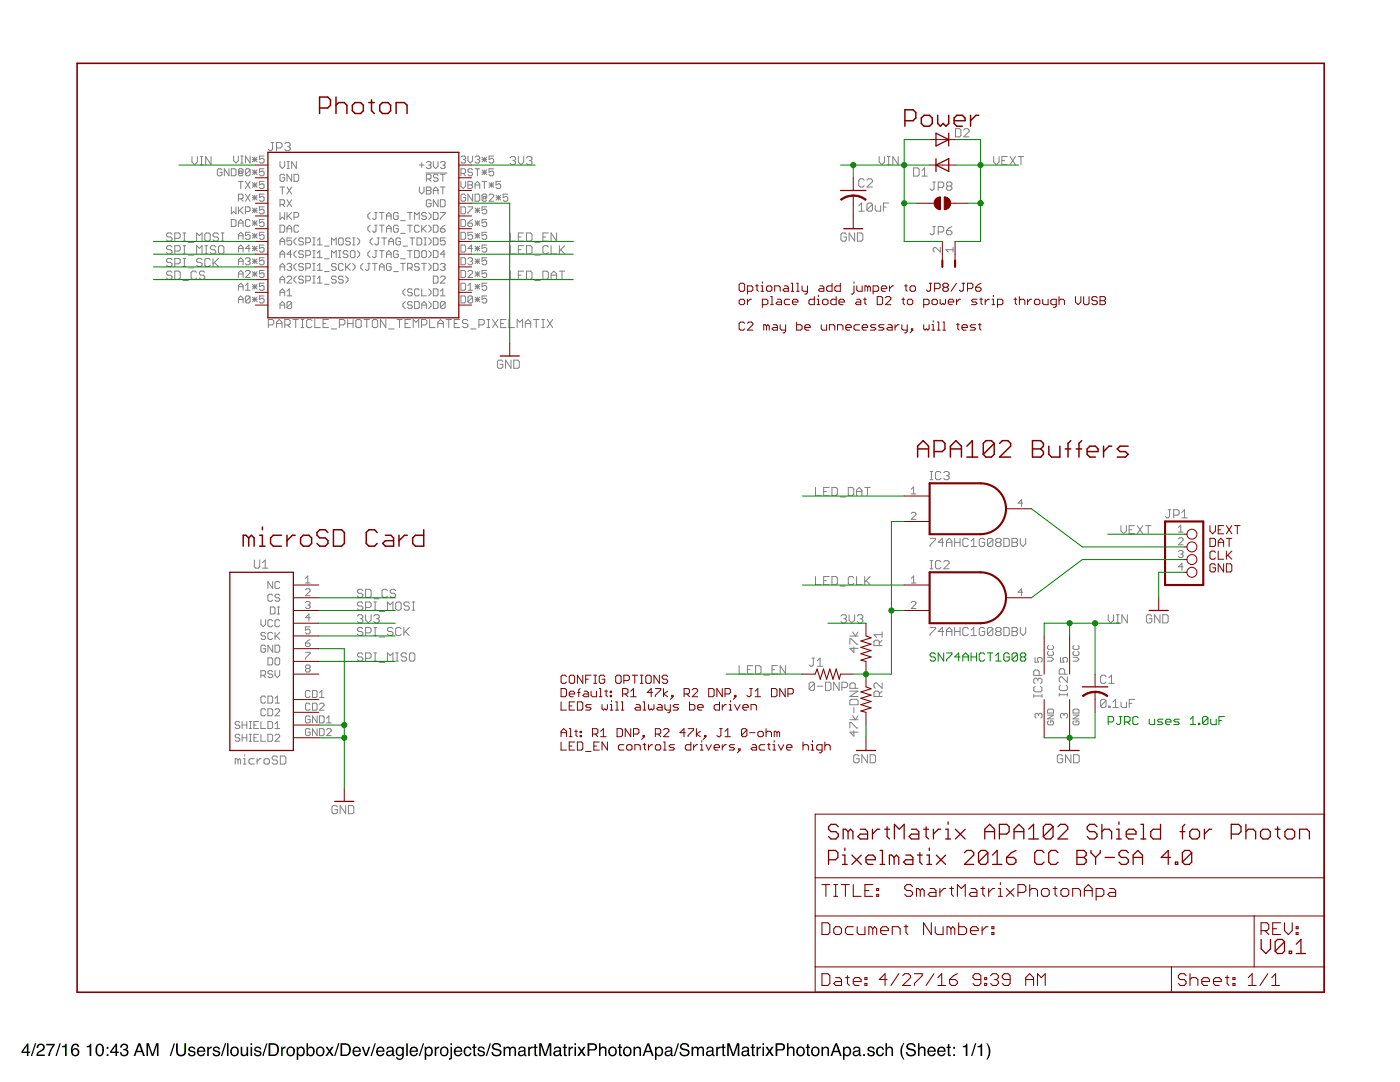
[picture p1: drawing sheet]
<svg xmlns="http://www.w3.org/2000/svg" width="279mm" height="216mm" viewBox="0 0 279 216" stroke-linecap="round" stroke-linejoin="round" font-family="sans-serif">
<path d="M5.4 208.7l-.8 1.1h.8zM5.4 208.2h.3v1.6h.3v.3h-.3v.6h-.3v-.6h-1.1v-.3zM7 208.2h.2l-.8 2.5h-.2zM7.6 208.4a.81 .81 0 0 1 1.3 .2 .81 .81 0 0 1-.6 1.2l-.5 .3-.2 .3h1.3v.3h-1.7a1.39 1.39 0 0 1 1.2-1.3 .5 .5 0 0 0 .2-.6 .5 .5 0 0 0-.7-.3 .5 .5 0 0 0-.3 .6h-.3zM9.2 208.3h1.8v.3l-.8 1.2-.3 .9h-.3l.2-.7 .8-1.4h-1.4zM11.9 208.2h.2l-.8 2.5h-.2zM12.4 208.7l.5-.1 .2-.3h.2v2.4h-.3v-1.7h-.6zM14.6 208.4a.73 .73 0 0 1 .7-.2 .73 .73 0 0 1 .5 .7h-.3a.51 .51 0 0 0-.6-.4 .51 .51 0 0 0-.4 .7v.2a.82 .82 0 0 1 1.2 .2 .82 .82 0 0 1-.3 1.2 .82 .82 0 0 1-1.1-.5l-.1-1.2zM14.5 209.9a.55 .55 0 0 0 1.1 0 .55 .55 0 0 0-1.1 0zM17.3 208.7l.5-.1 .2-.3h.2v2.4h-.3v-1.7h-.6zM19.4 208.4a.91 .91 0 0 1 1.1 .1 .91 .91 0 0 1 .2 1 .9 .9 0 0 1-.3 1.1 .9 .9 0 0 1-1.2-.2 1.91 1.91 0 0 1 .2-2zM19.6 208.6a1.65 1.65 0 0 0 .1 1.9h.3a1.49 1.49 0 0 0 .1-1.9zM21.3 208.9h.4v.4h-.4zM21.3 210.3h.4v.4h-.4zM23 208.7l-.7 1.1h.7zM23.1 208.2h.3v1.6h.3v.3h-.3v.6h-.3v-.6h-1.1v-.3zM24.3 208.4a.72 .72 0 0 1 1-.1 .72 .72 0 0 1 .1 1l-.2 .1a.8 .8 0 0 1 .3 1.2 .8 .8 0 0 1-1.2 .1l-.3-.3-.1-.4h.4a.51 .51 0 0 0 .4 .6 .51 .51 0 0 0 .6-.5 .51 .51 0 0 0-.6-.5l-.1-.3a.45 .45 0 0 0 .6-.3 .45 .45 0 0 0-.3-.5 .45 .45 0 0 0-.5 .2l-.1 .4h-.3zM27.8 208.6l-.4 1.1h.8zM27.6 208.2h.4l.9 2.5h-.4l-.2-.7h-1l-.3 .7h-.3zM29.2 208.2h.5l.7 2.1 .8-2.1h.4v2.5h-.3v-2.1l-.7 2.1h-.3l-.8-2.1v2.1h-.3zM34.7 208.2h.2l-.8 2.5h-.2zM35.1 208.2h.4v1.5a.65 .65 0 0 0 .6 .8 .65 .65 0 0 0 .7-.8v-1.5h.3v1.4a1.01 1.01 0 0 1-1 1.2 1.01 1.01 0 0 1-1-1.2zM37.8 209a.74 .74 0 0 1 1.2 .4h-.3a.39 .39 0 0 0-.4-.3 .39 .39 0 0 0-.4 .3l.2 .2a.79 .79 0 0 1 .9 .7 .8 .8 0 0 1-.8 .5 .8 .8 0 0 1-.7-.7h.3a.45 .45 0 0 0 .5 .4 .45 .45 0 0 0 .4-.4l-.1-.1a.93 .93 0 0 1-1-.8zM39.5 209.1a.85 .85 0 0 1 1.1-.2 .85 .85 0 0 1 .4 1h-1.4a.53 .53 0 0 0 .4 .6 .53 .53 0 0 0 .6-.4h.4a.9 .9 0 0 1-1.3 .6 .9 .9 0 0 1-.3-1.4zM39.8 209.2l-.2 .4h1.1l-.1-.3-.3-.2zM41.4 208.9h.3v.3l.3-.3 .3-.1v.4a.5 .5 0 0 0-.6 .5v1h-.3zM42.7 209a.74 .74 0 0 1 1.2 .4h-.3a.39 .39 0 0 0-.4-.3 .39 .39 0 0 0-.4 .3l.2 .2a.79 .79 0 0 1 .9 .7 .8 .8 0 0 1-.8 .5 .8 .8 0 0 1-.7-.7h.3a.45 .45 0 0 0 .5 .4 .45 .45 0 0 0 .4-.4l-.1-.1a.93 .93 0 0 1-1-.8zM44.9 208.2h.2l-.8 2.5h-.2zM45.3 208.2h.3v2.5h-.3zM46.5 209.2a.7 .7 0 0 0-.2 .9 .7 .7 0 0 0 .8 .3 .7 .7 0 0 0 .2-.9 .7 .7 0 0 0-.8-.3zM46.2 209.1a.94 .94 0 0 1 1.5 .6 .94 .94 0 0 1-1.4 1l-.3-.6v-.6zM48 208.9h.3v1.2a.42 .42 0 0 0 .5 .4 .42 .42 0 0 0 .4-.5v-1.1h.3v1.8h-.3v-.3a.64 .64 0 0 1-.7 .3 .64 .64 0 0 1-.5-.6zM50 208.9h.3v1.8h-.3zM50 208.2h.3v.3h-.3zM50.9 209a.74 .74 0 0 1 1.2 .4h-.3a.39 .39 0 0 0-.4-.3 .39 .39 0 0 0-.3 .3l.1 .2a.79 .79 0 0 1 1 .7 .8 .8 0 0 1-.8 .5 .8 .8 0 0 1-.7-.7h.3a.45 .45 0 0 0 .4 .4 .45 .45 0 0 0 .5-.4l-.1-.1a.93 .93 0 0 1-1.1-.8zM53.1 208.2h.3l-.8 2.5h-.3zM53.9 208.5v1.9h.7a.99 .99 0 0 0 .7-1 .99 .99 0 0 0-.7-.9zM53.6 208.2h1a1.29 1.29 0 0 1 1.1 1.2 1.29 1.29 0 0 1-1.1 1.3h-1zM56.1 208.9h.3v.3l.3-.3 .3-.1v.4a.5 .5 0 0 0-.6 .5v1h-.3zM57.7 209.2a.7 .7 0 0 0-.2 .9 .7 .7 0 0 0 .8 .3 .7 .7 0 0 0 .2-.9 .7 .7 0 0 0-.8-.3zM57.4 209.1a.94 .94 0 0 1 1.5 .6 .94 .94 0 0 1-1.4 1l-.3-.6v-.6zM59.7 209.2a.71 .71 0 0 0-.2 .8 .71 .71 0 0 0 .7 .5 .72 .72 0 0 0 .3-.9 .72 .72 0 0 0-.7-.5zM59.2 208.9h.3v.2a.75 .75 0 0 1 .9-.2 .75 .75 0 0 1 .4 .8 .78 .78 0 0 1-.3 1 .78 .78 0 0 1-1-.2v1h-.3zM61.2 208.2h.3v.9a.81 .81 0 0 1 1-.1 .81 .81 0 0 1 .3 1 .73 .73 0 0 1-.5 .7 .73 .73 0 0 1-.8-.2v.2h-.3zM61.6 209.3a.64 .64 0 0 0-.1 .8 .64 .64 0 0 0 .9 .2 .65 .65 0 0 0 0-.8 .65 .65 0 0 0-.8-.2zM63.6 209.2a.7 .7 0 0 0-.2 .9 .7 .7 0 0 0 .8 .3 .7 .7 0 0 0 .2-.9 .7 .7 0 0 0-.8-.3zM63.3 209.1a.94 .94 0 0 1 1.5 .6 .94 .94 0 0 1-1.4 1l-.3-.6v-.6zM65 208.9h.4l.4 .6 .4-.6h.4l-.6 .9 .6 .9h-.4l-.4-.7-.5 .7h-.4l.7-.9zM67.5 208.2h.2l-.8 2.5h-.2zM68.3 208.5v1.9h.6a.99 .99 0 0 0 .8-1 .99 .99 0 0 0-.8-.9zM67.9 208.2h1.1a1.29 1.29 0 0 1 1 1.2 1.29 1.29 0 0 1-1 1.3h-1.1zM70.6 209.1a.85 .85 0 0 1 1-.2 .85 .85 0 0 1 .4 1h-1.3a.53 .53 0 0 0 .4 .6 .53 .53 0 0 0 .6-.4h.3a.9 .9 0 0 1-1.3 .6 .9 .9 0 0 1-.3-1.4zM70.8 209.2l-.1 .4h1l-.1-.3-.2-.2zM72.2 208.9h.4l.4 1.5 .6-1.5h.3l-.7 1.8h-.3zM74.7 208.2h.3l-.8 2.5h-.3zM75.3 209.1a.85 .85 0 0 1 1-.2 .85 .85 0 0 1 .4 1h-1.3a.53 .53 0 0 0 .4 .6 .53 .53 0 0 0 .6-.4h.3a.9 .9 0 0 1-1.3 .6 .9 .9 0 0 1-.2-1.4zM75.5 209.2l-.1 .4h1l-.1-.3-.2-.2zM77.4 210.1a.44 .44 0 0 0 .6 .4 .44 .44 0 0 0 .2-.7zM77.2 209.1a.8 .8 0 0 1 1.4 .2v1.1l.2 .1v.2h-.4l-.1-.2a.63 .63 0 0 1-.9 .3 .63 .63 0 0 1-.2-1l1-.3a.42 .42 0 0 0-.3-.4 .42 .42 0 0 0-.5 .3h-.3zM79.2 209.1l.5-.3 .6 .3v-.2h.3v1.7a.81 .81 0 0 1-.6 .9 .81 .81 0 0 1-1-.6h.3a.53 .53 0 0 0 .7 .3 .53 .53 0 0 0 .3-.7 .8 .8 0 0 1-1.1 .1 .8 .8 0 0 1-.2-1.1zM79.4 209.2a.65 .65 0 0 0-.1 .9 .65 .65 0 0 0 .8 .2 .64 .64 0 0 0 .2-.8 .64 .64 0 0 0-.9-.3zM81.1 208.2h.3v2.5h-.3zM82 209.1a.85 .85 0 0 1 1-.2 .85 .85 0 0 1 .4 1h-1.3a.53 .53 0 0 0 .4 .6 .53 .53 0 0 0 .6-.4h.3a.9 .9 0 0 1-1.3 .6 .9 .9 0 0 1-.3-1.4zM82.2 209.2l-.1 .4h1l-.1-.3-.2-.2zM84.4 208.2h.2l-.8 2.5h-.2zM85.2 209.2a.71 .71 0 0 0-.1 .8 .71 .71 0 0 0 .7 .5 .72 .72 0 0 0 .3-.9 .72 .72 0 0 0-.7-.5zM84.8 208.9h.3v.2a.75 .75 0 0 1 .9-.2 .75 .75 0 0 1 .4 .8 .78 .78 0 0 1-.4 1 .78 .78 0 0 1-.9-.2v1h-.3zM86.8 208.9h.2v.3l.4-.3 .3-.1v.4a.5 .5 0 0 0-.6 .5v1h-.3zM88.3 209.2a.7 .7 0 0 0-.2 .9 .7 .7 0 0 0 .9 .3 .7 .7 0 0 0 .2-.9 .7 .7 0 0 0-.9-.3zM88 209.1a.94 .94 0 0 1 1.6 .6 .94 .94 0 0 1-1.4 1l-.4-.6v-.6zM89.9 208.2h.3v.3h-.3zM89.9 208.9h.3v2.1a.47 .47 0 0 1-.6 .5v-.3l.3-.1zM90.8 209.1a.85 .85 0 0 1 1-.2 .85 .85 0 0 1 .5 1h-1.4a.53 .53 0 0 0 .4 .6 .53 .53 0 0 0 .6-.4h.3a.9 .9 0 0 1-1.3 .6 .9 .9 0 0 1-.2-1.4zM91.1 209.2l-.2 .4h1v-.3l-.3-.2zM92.7 209.1a.76 .76 0 0 1 .9-.3 .76 .76 0 0 1 .5 .7h-.3a.51 .51 0 0 0-.7-.4 .51 .51 0 0 0-.3 .7 .49 .49 0 0 0 .4 .7 .49 .49 0 0 0 .6-.4h.3a.83 .83 0 0 1-1.1 .6 .83 .83 0 0 1-.5-1.2zM94.5 208.3h.3v.6h.3v.2h-.3v1.2l.3 .2v.2a.44 .44 0 0 1-.6-.4v-1.2h-.3v-.2h.3zM95.5 209a.74 .74 0 0 1 1.2 .4h-.3a.39 .39 0 0 0-.4-.3 .39 .39 0 0 0-.3 .3l.1 .2a.79 .79 0 0 1 1 .7 .8 .8 0 0 1-.8 .5 .8 .8 0 0 1-.7-.7h.3a.45 .45 0 0 0 .4 .4 .45 .45 0 0 0 .5-.4l-.1-.1a.93 .93 0 0 1-1.1-.8zM97.7 208.2h.3l-.8 2.5h-.3zM98.4 208.3a1 1 0 0 1 1.6 .6h-.3a.59 .59 0 0 0-.6-.5 .59 .59 0 0 0-.6 .6l.1 .1a2.08 2.08 0 0 1 1.5 .7 1.02 1.02 0 0 1-.7 1 1.02 1.02 0 0 1-1.2-.4l-.1-.5h.3a.71 .71 0 0 0 .6 .6 .71 .71 0 0 0 .8-.4l-.2-.3a2.06 2.06 0 0 1-1.4-.7v-.4zM100.5 208.9h.3v.2a.6 .6 0 0 1 1 0 .62 .62 0 0 1 .8-.2 .62 .62 0 0 1 .4 .6v1.2h-.3v-1.3a.4 .4 0 0 0-.5-.3 .4 .4 0 0 0-.3 .5v1.1h-.3v-1.2a.42 .42 0 0 0-.6-.4 .42 .42 0 0 0-.2 .6v1h-.3zM103.7 210.1a.44 .44 0 0 0 .6 .4 .44 .44 0 0 0 .2-.7zM103.6 209.1a.8 .8 0 0 1 1.3 .2v1.1l.2 .1v.2h-.4l-.1-.2a.63 .63 0 0 1-.9 .3 .63 .63 0 0 1-.2-1l1.1-.3a.42 .42 0 0 0-.4-.4 .42 .42 0 0 0-.5 .3h-.3zM105.4 208.9h.3v.3l.3-.3 .3-.1v.4a.5 .5 0 0 0-.6 .5v1h-.3zM106.6 208.3h.4v.6h.3v.2h-.3v1.2l.3 .2v.2a.44 .44 0 0 1-.7-.4v-1.2h-.2v-.2h.2zM107.6 208.2h.5l.7 2.1 .7-2.1h.5v2.5h-.3v-2.1l-.7 2.1h-.4l-.7-2.1v2.1h-.3zM110.8 210.1a.44 .44 0 0 0 .6 .4 .44 .44 0 0 0 .2-.7zM110.6 209.1a.8 .8 0 0 1 1.4 .2v1.1l.2 .1v.2h-.4l-.1-.2a.63 .63 0 0 1-.9 .3 .63 .63 0 0 1-.2-1l1-.3a.42 .42 0 0 0-.3-.4 .42 .42 0 0 0-.5 .3h-.3zM112.5 208.3h.4v.6h.2v.2h-.2v1.2l.2 .2v.2a.44 .44 0 0 1-.6-.4v-1.2h-.2v-.2h.2zM113.5 208.9h.3v.3l.3-.3 .3-.1v.4a.5 .5 0 0 0-.6 .5v1h-.3zM114.6 208.9h.4v1.8h-.4zM114.6 208.2h.4v.3h-.4zM115.2 208.9h.4l.5 .6 .4-.6h.4l-.6 .9 .6 .9h-.4l-.5-.7-.4 .7h-.4l.7-.9zM117.3 208.2h1.1a.73 .73 0 0 1 .8 .7 .73 .73 0 0 1-.8 .7h-.8v1.1h-.3zM117.6 208.5v.9h.7a.45 .45 0 0 0 .5-.5 .45 .45 0 0 0-.5-.4zM119.5 208.2h.4v.9a.65 .65 0 0 1 .7-.2 .65 .65 0 0 1 .5 .6v1.2h-.4v-1.2a.46 .46 0 0 0-.5-.4 .46 .46 0 0 0-.3 .6v1h-.4zM121.9 209.2a.7 .7 0 0 0-.2 .9 .7 .7 0 0 0 .9 .3 .7 .7 0 0 0 .2-.9 .7 .7 0 0 0-.9-.3zM121.6 209.1a.94 .94 0 0 1 1.5 .6 .94 .94 0 0 1-1.3 1l-.4-.6v-.6zM123.5 208.3h.4v.6h.2v.2h-.2v1.2l.2 .2v.2a.44 .44 0 0 1-.6-.4v-1.2h-.2v-.2h.2zM124.9 209.2a.7 .7 0 0 0-.3 .9 .7 .7 0 0 0 .9 .3 .7 .7 0 0 0 .2-.9 .7 .7 0 0 0-.8-.3zM124.6 209.1a.94 .94 0 0 1 1.5 .6 .94 .94 0 0 1-1.4 1l-.3-.6v-.6zM126.4 208.9h.3v.2a.66 .66 0 0 1 .8-.2 .66 .66 0 0 1 .4 .6v1.2h-.3v-1.2a.46 .46 0 0 0-.5-.4 .46 .46 0 0 0-.4 .6v1h-.3zM129.3 208.6l-.4 1.1h.8zM129.2 208.2h.4l.9 2.5h-.4l-.3-.7h-1l-.2 .7h-.4zM131.2 209.2a.71 .71 0 0 0-.2 .8 .71 .71 0 0 0 .7 .5 .72 .72 0 0 0 .3-.9 .72 .72 0 0 0-.7-.5zM130.7 208.9h.3v.2a.75 .75 0 0 1 .9-.2 .75 .75 0 0 1 .5 .8 .78 .78 0 0 1-.4 1 .78 .78 0 0 1-1-.2v1h-.3zM133 210.1a.44 .44 0 0 0 .6 .4 .44 .44 0 0 0 .2-.7zM132.8 209.1a.8 .8 0 0 1 1.4 .2v1.1l.2 .1v.2h-.4l-.1-.2a.63 .63 0 0 1-.9 .3 .63 .63 0 0 1-.2-1l1-.3a.42 .42 0 0 0-.3-.4 .42 .42 0 0 0-.5 .3h-.3zM135.3 208.2h.2l-.8 2.5h-.2zM135.9 208.3a1 1 0 0 1 1.7 .6h-.4a.59 .59 0 0 0-.6-.5 .59 .59 0 0 0-.5 .6l.1 .1a2.08 2.08 0 0 1 1.4 .7 1.02 1.02 0 0 1-.7 1 1.02 1.02 0 0 1-1.2-.4l-.1-.5h.3a.71 .71 0 0 0 .6 .6 .71 .71 0 0 0 .8-.4l-.1-.3a2.06 2.06 0 0 1-1.5-.7v-.4zM138 208.9h.3v.2a.6 .6 0 0 1 1.1 0 .62 .62 0 0 1 .7-.2 .62 .62 0 0 1 .4 .6v1.2h-.3v-1.3a.4 .4 0 0 0-.5-.3 .4 .4 0 0 0-.3 .5v1.1h-.3v-1.2a.42 .42 0 0 0-.5-.4 .42 .42 0 0 0-.3 .6v1h-.3zM141.2 210.1a.44 .44 0 0 0 .6 .4 .44 .44 0 0 0 .2-.7zM141.1 209.1a.8 .8 0 0 1 1.3 .2v1.1l.2 .1v.2h-.3l-.2-.2a.63 .63 0 0 1-.9 .3 .63 .63 0 0 1-.2-1l1.1-.3a.42 .42 0 0 0-.4-.4 .42 .42 0 0 0-.4 .3h-.3zM142.9 208.9h.3v.3l.4-.3 .2-.1v.4a.5 .5 0 0 0-.6 .5v1h-.3zM144.2 208.3h.3v.6h.3v.2h-.3v1.2l.3 .2v.2a.44 .44 0 0 1-.6-.4v-1.2h-.3v-.2h.3zM145.1 208.2h.5l.7 2.1 .8-2.1h.5v2.5h-.4v-2.1l-.7 2.1h-.3l-.8-2.1v2.1h-.3zM148.3 210.1a.44 .44 0 0 0 .6 .4 .44 .44 0 0 0 .2-.7zM148.1 209.1a.8 .8 0 0 1 1.4 .2v1.1l.2 .1v.2h-.4l-.1-.2a.63 .63 0 0 1-.9 .3 .63 .63 0 0 1-.2-1l1.1-.3a.42 .42 0 0 0-.4-.4 .42 .42 0 0 0-.5 .3h-.3zM150.1 208.3h.3v.6h.3v.2h-.3v1.2l.3 .2v.2a.44 .44 0 0 1-.6-.4v-1.2h-.3v-.2h.3zM151 208.9h.3v.3l.3-.3 .3-.1v.4a.5 .5 0 0 0-.6 .5v1h-.3zM152.2 208.9h.3v1.8h-.3zM152.2 208.2h.3v.3h-.3zM152.8 208.9h.4l.4 .6 .4-.6h.4l-.6 .9 .6 .9h-.4l-.4-.7-.5 .7h-.4l.7-.9zM154.8 208.2h1.1a.73 .73 0 0 1 .8 .7 .73 .73 0 0 1-.8 .7h-.8v1.1h-.3zM155.1 208.5v.9h.7a.45 .45 0 0 0 .5-.5 .45 .45 0 0 0-.5-.4zM157.1 208.2h.3v.9a.65 .65 0 0 1 .7-.2 .65 .65 0 0 1 .5 .6v1.2h-.3v-1.2a.46 .46 0 0 0-.6-.4 .46 .46 0 0 0-.3 .6v1h-.3zM159.5 209.2a.7 .7 0 0 0-.3 .9 .7 .7 0 0 0 .9 .3 .7 .7 0 0 0 .2-.9 .7 .7 0 0 0-.8-.3zM159.1 209.1a.94 .94 0 0 1 1.6 .6 .94 .94 0 0 1-1.4 1l-.4-.6v-.6zM161.1 208.3h.3v.6h.3v.2h-.3v1.2l.3 .2v.2a.44 .44 0 0 1-.6-.4v-1.2h-.3v-.2h.3zM162.4 209.2a.7 .7 0 0 0-.2 .9 .7 .7 0 0 0 .8 .3 .7 .7 0 0 0 .2-.9 .7 .7 0 0 0-.8-.3zM162.1 209.1a.94 .94 0 0 1 1.5 .6 .94 .94 0 0 1-1.4 1l-.3-.6v-.6zM163.9 208.9h.3v.2a.66 .66 0 0 1 .8-.2 .66 .66 0 0 1 .5 .6v1.2h-.4v-1.2a.46 .46 0 0 0-.5-.4 .46 .46 0 0 0-.3 .6v1h-.4zM166.9 208.6l-.4 1.1h.8zM166.7 208.2h.4l.9 2.5h-.4l-.2-.7h-1l-.3 .7h-.4zM168.7 209.2a.71 .71 0 0 0-.1 .8 .71 .71 0 0 0 .6 .5 .72 .72 0 0 0 .4-.9 .72 .72 0 0 0-.7-.5zM168.2 208.9h.3v.2a.75 .75 0 0 1 1-.2 .75 .75 0 0 1 .4 .8 .78 .78 0 0 1-.4 1 .78 .78 0 0 1-.9-.2v1h-.4zM170.5 210.1a.44 .44 0 0 0 .6 .4 .44 .44 0 0 0 .2-.7zM170.3 209.1a.8 .8 0 0 1 1.4 .2v1.1l.2 .1v.2h-.4l-.1-.2a.63 .63 0 0 1-.9 .3 .63 .63 0 0 1-.2-1l1.1-.3a.42 .42 0 0 0-.4-.4 .42 .42 0 0 0-.5 .3h-.3zM172.3 210.3h.3v.4h-.3zM173.3 209a.74 .74 0 0 1 1.2 .4h-.3a.39 .39 0 0 0-.4-.3 .39 .39 0 0 0-.3 .3l.1 .2a.79 .79 0 0 1 1 .7 .8 .8 0 0 1-.9 .5 .8 .8 0 0 1-.6-.7h.3a.45 .45 0 0 0 .4 .4 .45 .45 0 0 0 .5-.4l-.1-.1a.93 .93 0 0 1-1.1-.8zM175.1 209.1a.76 .76 0 0 1 .8-.3 .76 .76 0 0 1 .5 .7h-.3a.51 .51 0 0 0-.7-.4 .51 .51 0 0 0-.2 .7 .49 .49 0 0 0 .3 .7 .49 .49 0 0 0 .6-.4h.3a.83 .83 0 0 1-1.1 .6 .83 .83 0 0 1-.4-1.2zM176.7 208.2h.3v.9a.65 .65 0 0 1 .8-.2 .65 .65 0 0 1 .4 .6v1.2h-.3v-1.2a.46 .46 0 0 0-.5-.4 .46 .46 0 0 0-.4 .6v1h-.3zM180.3 208.1h.2a3.1 3.1 0 0 0 0 3.3h-.2a2.6 2.6 0 0 1 0-3.3zM181.1 208.3a1 1 0 0 1 1.6 .6h-.3a.59 .59 0 0 0-.6-.5 .59 .59 0 0 0-.6 .6l.2 .1a2.08 2.08 0 0 1 1.4 .7 1.02 1.02 0 0 1-.7 1 1.02 1.02 0 0 1-1.2-.4l-.1-.5h.3a.71 .71 0 0 0 .6 .6 .71 .71 0 0 0 .8-.4l-.2-.3a2.06 2.06 0 0 1-1.4-.7v-.4zM183.2 208.2h.3v.9a.65 .65 0 0 1 .8-.2 .65 .65 0 0 1 .4 .6v1.2h-.3v-1.2a.46 .46 0 0 0-.6-.4 .46 .46 0 0 0-.3 .6v1h-.3zM185.3 209.1a.85 .85 0 0 1 1-.2 .85 .85 0 0 1 .5 1h-1.4a.53 .53 0 0 0 .4 .6 .53 .53 0 0 0 .6-.4h.3a.9 .9 0 0 1-1.3 .6 .9 .9 0 0 1-.2-1.4zM185.6 209.2l-.2 .4h1l-.1-.3-.2-.2zM187.3 209.1a.85 .85 0 0 1 1-.2 .85 .85 0 0 1 .4 1h-1.3a.53 .53 0 0 0 .4 .6 .53 .53 0 0 0 .6-.4h.3a.9 .9 0 0 1-1.3 .6 .9 .9 0 0 1-.3-1.4zM187.5 209.2l-.1 .4h1l-.1-.3-.2-.2zM189.2 208.3h.3v.6h.3v.2h-.3v1.2l.3 .2v.2a.44 .44 0 0 1-.6-.4v-1.2h-.3v-.2h.3zM190.2 208.9h.4v.4h-.4zM190.2 210.3h.4v.4h-.4zM192.2 208.7l.4-.1 .2-.3h.3v2.4h-.4v-1.7h-.5zM194.6 208.2h.2l-.8 2.5h-.2zM195.1 208.7l.5-.1 .2-.3h.2v2.4h-.3v-1.7h-.6zM196.8 208.1h.3l.3 .6a2.54 2.54 0 0 1-.3 2.7h-.2a3.1 3.1 0 0 0-.1-3.3z" fill="#000"/>
<g fill="none" stroke="#808080" stroke-width=".2">
<path d="M38.3 31.2v1.1l.6 .6 .5-.6v-1.1M40 32.9h.5M40 31.2h.5M40.2 31.2v1.7M42.1 31.2v1.7l-1.1-1.7v1.7M44.3 33.9l-.2-.2h-.5l-.2 .2v.9l.2 .3h.5l.2-.3v-.4h-.5M45.7 33.7v1.4l-.9-1.4v1.4M46.2 33.7h.7l.2 .2v.9l-.2 .3h-.7zM46.6 31.1v1l.5 .4 .5-.4v-1M47.6 36.2h.9M47.6 39.7h.7l.2-.3v-.4l-.2-.3h-.7v1.5M47.8 34.1h.5v.5h-.5z"/>
<path d="M48 36.2v1.4M48 31.1h.5M48 32.5h.5M48 39.7l.5 .5M48.3 34.6l.2-.2v-.5l-.2-.2h-.5l-.2 .2v.9l.2 .3h.5l.2-.3M48.3 31.1v1.4M49 38.7l.9 1.5M49 36.2l.9 1.4M49.9 33.9l-.2-.2h-.5l-.2 .2v.9M49.9 33.9v.9l-.2 .3h-.5l-.2-.3M49.9 31.1v1.4l-.9-1.4v1.4M49.9 33.9l-.9 .9"/>
<path d="M49.9 38.7l-.9 1.5M49.9 36.2l-.9 1.4M50.4 34.4h.9M50.4 31.8h.9M50.4 33.9l.9 .9M50.4 39.4h.9M50.4 39l.9 .9M50.4 36.4l.9 1M50.4 36.9h.9M50.4 31.4l.9 .9M50.8 31.4v.9M50.8 33.9v.9"/>
<path d="M50.8 36.4v1M50.8 39v.9M51.3 33.9l-.9 .9M51.3 39l-.9 .9M51.3 36.4l-.9 1M51.3 31.4l-.9 .9M52.7 31.1h-.9v.7l.7-.2 .2 .2v.5l-.2 .2h-.5l-.2-.2M52.7 33.7h-.9v.7l.7-.3 .2 .3v.4l-.2 .3h-.5l-.2-.3M52.7 36.2h-.9v.7l.4-.2h.3l.2 .2v.5l-.2 .2h-.5l-.2-.2M52.7 38.7h-.9v.7l.4-.2h.3l.2 .2v.5l-.2 .3h-.5l-.2-.3M54.1 28.4h.5M54.4 28.4v1.4l-.3 .3h-.3l-.2-.3"/>
<path d="M55.2 29.5h.8l.3-.2v-.6l-.3-.3h-.8v1.7M55.9 32.2v1l.4 .4 .5-.4v-1M55.9 37.3h.9M56.3 37.3v1.4M56.8 35l-.2-.2h-.5l-.2 .2v.9l.2 .3h.5l.2-.3v-.4h-.5M56.8 28.7l.3-.3h.5l.3 .3v.3l-.3 .3M57.3 32.2h.4M57.3 33.6h.4M57.3 39.9l.9 1.4M57.3 37.3l.9 1.4M57.4 29.3h.2M57.5 32.2v1.4"/>
<path d="M57.6 29.3l.3 .2v.3l-.3 .3h-.5l-.3-.3M58.2 34.8v1.4l-.9-1.4v1.4M58.2 39.9l-.9 1.4M58.2 37.3l-.9 1.4M58.7 34.8h.7l.2 .2v.9l-.2 .3h-.7zM59.1 32.2v1.4l-.9-1.4v1.4M83.7 37.3v.9l.5 .5 .4-.5v-.9M83.7 32.9h.9M84.2 32.5v.9M85 34.5h4.2M85.1 37.3h.7l.2 .2v.3l-.2 .2 .2 .2v.3l-.2 .2h-.7zM85.1 35.7h.7l.2-.2v-.5l-.2-.2h-.7v1.4"/>
<path d="M85.1 32.5l.2-.3h.5l.2 .3v.2l-.2 .2M85.1 38h.7M85.6 35.7l.4 .5M85.6 32.9h.2M85.8 32.9l.2 .3v.2l-.2 .2h-.5l-.2-.2M86.5 32.2v1l.5 .4 .4-.4v-1M86.5 38.7v-.9l.5-.5 .4 .5v.9M86.5 38h.9M87.4 35l-.2-.2h-.5l-.2 .2v.2l.2 .3h.5l.2 .2v.2l-.2 .3h-.5l-.2-.3M87.4 39.9v1.4l-.9-1.4v1.4M87.9 37.3h.9M87.9 34.8h.9"/>
<path d="M87.9 39.9h.7l.2 .2v.9l-.2 .3h-.7zM87.9 32.5l.2-.3h.5l.2 .3v.2l-.2 .2M88.4 34.8v1.4M88.4 37.3v1.4M88.4 32.9h.2M88.6 32.9l.2 .3v.2l-.2 .2h-.5l-.2-.2M92 31.4l.2-.3h.5l.2 .3v.2l-.2 .2M92 34.6h.7l.2-.2v-.5l-.2-.2h-.7v1.4M92 36.2v.9l.5 .5 .4-.5v-.9M92.5 34.6l.4 .5M92.5 31.8h.2M92.7 31.8l.2 .3v.2l-.2 .2h-.5l-.2-.2"/>
<path d="M92.9 39l-.2-.3h-.5l-.2 .3v.9l.2 .3h.5l.2-.3v-.5h-.4M93.4 31.1v1l.5 .4 .4-.4v-1M93.4 36.2h.7l.2 .2v.3l-.2 .2 .2 .2v.3l-.2 .2h-.7zM93.4 36.9h.7M94.3 33.9l-.2-.2h-.5l-.2 .2v.2l.2 .3h.5l.2 .2v.2l-.2 .3h-.5l-.2-.3M94.3 38.7v1.5l-.9-1.5v1.5M94.8 31.4l.2-.3h.5l.2 .3v.2l-.2 .2M94.8 33.7h.9M94.8 37.6v-.9l.5-.5 .4 .5v.9M94.8 38.7h.7l.2 .3v.9l-.2 .3h-.7zM94.8 36.9h.9M95.3 33.7v1.4"/>
<path d="M95.3 31.8h.2M95.5 31.8l.2 .3v.2l-.2 .2h-.5l-.2-.2M96.2 33.9l.9 .9M96.2 36.2h.9M96.2 34.4h.9M96.2 31.8h.9M96.2 31.4l.9 .9M96.4 39.2h.5v.5h-.5zM96.7 31.4v.9M96.7 33.9v.9M96.7 36.2v1.4M96.9 39.7l.2-.3v-.4l-.2-.3h-.5l-.2 .3v.9l.2 .3h.5l.2-.3"/>
<path d="M97.1 33.9l-.9 .9M97.1 31.4l-.9 .9M97.6 39l.2-.3h.5l.2 .3v.2l-.9 1h.9M97.6 36.9h.9M97.6 36.4l.9 1M98.1 36.4v1M98.5 31.1h-.9v.7l.7-.2 .2 .2v.5l-.2 .2h-.5l-.2-.2M98.5 33.7h-.9v.7l.7-.3 .2 .3v.4l-.2 .3h-.5l-.2-.3M98.5 36.4l-.9 1M99 39.4h.9M99 39l.9 .9M99.5 39v.9"/>
<path d="M99.9 36.2h-.9v.7l.5-.2h.2l.2 .2v.5l-.2 .2h-.5l-.2-.2M99.9 39l-.9 .9M101.3 38.7h-.9v.7l.5-.2h.2l.2 .2v.5l-.2 .3h-.5l-.2-.3M101.8 31.5l.3-.3h.5l.3 .3v.3l-.3 .2M102.3 32h.3M102.6 32l.3 .3v.3l-.3 .3h-.5l-.3-.3M103.4 31.2v1.1l.6 .6 .5-.6v-1.1M105.1 31.5l.2-.3h.6l.3 .3v.3l-.3 .2M105.6 32h.3M105.9 32l.3 .3v.3l-.3 .3h-.6l-.2-.3M172.5 36l-.3-.3h-.5l-.3 .3v1l.3 .3h.5l.3-.3M173 36l.3-.3h.5l.3 .3v.2l-1.1 1.1h1.1"/>
<path d="M175.5 31.2v1.1l.5 .6 .5-.6v-1.1M177.1 32.9h.5M177.1 31.2h.5M177.4 31.2v1.7M179.3 31.2v1.7l-1.1-1.7v1.7M182.3 33.5h.9l.2 .3v1.1l-.2 .2h-.9zM184 35.1h1.1M184 34l.5-.5v1.6M186.2 36.3h.5M186.4 36.3v1.4l-.2 .3h-.3l-.3-.3M187.2 37.4h.9l.2-.3v-.5l-.2-.3h-.9v1.7M189.1 37.1l-.2-.2v-.3l.2-.3h.6l.3 .3v.3l-.3 .2"/>
<path d="M189.1 37.1l-.2 .3v.3l.2 .3h.6l.3-.3v-.3l-.3-.3M189.1 37.1h.6M190.7 25.7h.8l.3 .3v1l-.3 .3h-.8zM192.3 26l.3-.3h.5l.3 .3v.2l-1.1 1.1h1.1M198.3 31.2v1.1l.5 .6 .6-.6v-1.1M199.9 32h.6M201 31.2h-1.1v1.7h1.1M201.6 31.2l1.1 1.7M202.7 31.2l-1.1 1.7M203.2 31.2h1.1M203.8 31.2v1.7M34.3 46.8l-.2-.3h-.6l-.3 .3v.2l.3 .3h.6l.2 .3v.2l-.2 .3h-.6l-.3-.3"/>
<path d="M34.3 49.3l-.2-.3h-.6l-.3 .3v.3l.3 .2h.6l.2 .3v.3l-.2 .3h-.6l-.3-.3M34.3 51.8l-.2-.2h-.6l-.3 .2v.3l.3 .3h.6l.2 .2v.3l-.2 .3h-.6l-.3-.3M34.3 54.4l-.2-.3h-.6l-.3 .3v.2l.3 .3h.6l.2 .3v.3l-.2 .2h-.6l-.3-.2M34.9 47.6h.8l.3-.3v-.5l-.3-.3h-.8v1.6M34.9 50.1h.8l.3-.3v-.5l-.3-.3h-.8v1.7M34.9 52.6h.8l.3-.2v-.6l-.3-.2h-.8v1.6M34.9 54.1h.8l.3 .3v1.1l-.3 .2h-.8zM36.5 46.5h.6M36.5 48.1h.6M36.5 50.7h.6M36.5 49h.6M36.5 51.6h.6"/>
<path d="M36.5 53.2h.6M36.5 56h1.1M36.8 46.5v1.6M36.8 49v1.7M36.8 51.6v1.6M37.6 50.9h1.1M37.6 53.4h1.1M37.6 48.4h1.1M39.2 54.4l-.2-.3h-.6l-.3 .3v1.1l.3 .2h.6l.2-.2M39.2 48.1v-1.6l.6 .5 .5-.5v1.6M39.2 50.7v-1.7l.6 .6 .5-.6v1.7M40.3 51.8l-.3-.2h-.5l-.3 .2v.3l.3 .3h.5l.3 .2v.3l-.3 .3h-.5l-.3-.3"/>
<path d="M40.9 50.7h.5M40.9 49h.5M40.9 54.4l-.3-.3h-.6l-.2 .3v.2l.2 .3h.6l.3 .3v.3l-.3 .2h-.6l-.2-.2M41.1 46.5h.6l.3 .3v1l-.3 .3h-.6l-.2-.3v-1zM41.1 49v1.7M42 51.8l-.3-.2h-.6l-.2 .2v1.1l.2 .3h.6l.3-.3M42.5 51.6v1.6M42.8 52.4l.8 .8M43.1 49.3l-.3-.3h-.6l-.2 .3v.3l.2 .2h.6l.3 .3v.3l-.3 .3h-.6l-.2-.3M43.6 46.8l-.3-.3h-.5l-.3 .3v.2l.3 .3h.5l.3 .3v.2l-.3 .3h-.5l-.3-.3M43.6 49.3l.3-.3h.5l.3 .3v1.1l-.3 .3h-.5l-.3-.3zM43.6 51.6l-1.1 1"/>
<path d="M44.2 46.5h.5M44.2 48.1h.5M44.4 46.5v1.6M46.2 43.8h.7l.2 .2v1l-.2 .2h-.7zM46.2 41.3v1.4l.4-.5 .5 .5v-1.4M47.6 44.5h.9M47.6 47.1h.9M47.6 49.6h.9M47.6 52.1h.9M47.6 57.2h.9M47.6 59.8h.9M47.6 41.3v1.4"/>
<path d="M47.6 45.2v-.9l.4-.5 .5 .5v.9M47.6 47.8v-1l.4-.4 .5 .4v1M47.6 50.3v-.9l.4-.5 .5 .5v.9M47.6 52.8v-.9l.4-.5 .5 .5v.9M47.6 55.4v-1l.4-.4 .5 .4v1M47.6 57.9v-.9l.4-.5 .5 .5v.9M47.6 54.7h.9M47.8 42l.7 .7M48.5 41.3l-.9 .9M49 42.2h.7l.2-.2v-.5l-.2-.2h-.7v1.4M49 51.7l.2-.3h.5l.2 .3v.2l-.2 .2M49 57.9h.9"/>
<path d="M49 54.2l.2-.2h.5l.2 .2v.2l-.9 1h.9M49 57l.4-.5v1.4M49.4 52.1h.3M49.7 52.1l.2 .3v.2l-.2 .2h-.5l-.2-.2M49.9 49.6h-.9l.7-.7v1.4M49.9 59.3l-.2-.2h-.5l-.2 .2v.9M49.9 44l-.2-.2h-.5l-.2 .2v1l.2 .2h.5l.2-.2M49.9 46.4h-.9v.7l.4-.3h.3l.2 .3v.4l-.2 .3h-.5l-.2-.3M49.9 59.3v.9l-.2 .3h-.5l-.2-.3M49.9 59.3l-.9 .9M50.4 44.5h.9M50.4 47.1h.9"/>
<path d="M50.4 49.6h.9M50.4 42h.9M50.4 52.1h.9M50.4 57.2h.9M50.4 59.8h.9M50.4 59.3l.9 .9M50.4 56.7l.9 1M50.4 54.7h.9M50.4 54.2l.9 .9M50.4 46.6l.9 .9M50.4 51.7l.9 .9M50.4 44l.9 1"/>
<path d="M50.4 49.1l.9 1M50.4 41.5l.9 .9M50.8 41.5v.9M50.8 44v1M50.8 46.6v.9M50.8 49.1v1M50.8 51.7v.9M50.8 54.2v.9M50.8 56.7v1M50.8 59.3v.9M51.3 59.3l-.9 .9M51.3 56.7l-.9 1"/>
<path d="M51.3 54.2l-.9 .9M51.3 51.7l-.9 .9M51.3 49.1l-.9 1M51.3 46.6l-.9 .9M51.3 44l-.9 1M51.3 41.5l-.9 .9M52.7 41.3h-.9v.7l.7-.3 .2 .3v.4l-.2 .3h-.5l-.2-.3M52.7 43.8h-.9v.7l.7-.2 .2 .2v.5l-.2 .2h-.5l-.2-.2M52.7 46.4h-.9v.7l.7-.3 .2 .3v.4l-.2 .3h-.5l-.2-.3M52.7 48.9h-.9v.7l.7-.2 .2 .2v.5l-.2 .2h-.5l-.2-.2M52.7 51.4h-.9v.7l.7-.2 .2 .2v.5l-.2 .2h-.5l-.2-.2M52.7 54h-.9v.7l.7-.3 .2 .3v.4l-.2 .3h-.5l-.2-.3"/>
<path d="M52.7 56.5h-.9v.7l.7-.2 .2 .2v.5l-.2 .2h-.5l-.2-.2M52.7 59.1h-.9v.7l.7-.3 .2 .3v.4l-.2 .3h-.5l-.2-.3M55.9 40.8h.7l.2-.2v-.5l-.2-.2h-.7v1.4M55.9 42.4v1.4l.4-.5 .5 .5v-1.4M55.9 44.9h.7l.2 .3v.9l-.2 .2h-.7zM55.9 48.9v-1l.4-.4 .5 .4v1M55.9 51.4v-.9l.4-.5 .5 .5v.9M55.9 54v-1l.4-.4 .5 .4v1M55.9 56.5v-.9l.4-.5 .5 .5v.9M55.9 59v-.9l.4-.5 .5 .5v.9M55.9 48.2h.9M55.9 50.7h.9"/>
<path d="M55.9 53.3h.9M55.9 58.3h.9M55.9 55.8h.9M56.3 40.8l.5 .5M57.3 45.6h.9M57.3 52.8l.2-.2h.5l.2 .2v.2l-.2 .3M57.3 59h.9M57.3 42.4v1.4M57.3 46.3v-.9l.4-.5 .5 .5v.9M57.3 55.3l.2-.2h.5l.2 .2v.3l-.9 .9h.9M57.3 58.1l.4-.5v1.4M57.5 43.1l.7 .7"/>
<path d="M57.7 53.3h.3M58 53.3l.2 .2v.2l-.2 .3h-.5l-.2-.3M58.2 47.5h-.9v.7l.4-.3h.3l.2 .3v.4l-.2 .3h-.5l-.2-.3M58.2 50.7h-.9l.7-.7v1.4M58.2 42.4l-.9 .9M58.7 43.3h.7l.2-.2v-.5l-.2-.2h-.7v1.4M59.1 55.1l-.4 .5v.4l.4 .5M59.1 47.5l-.4 .4v.5l.4 .5M59.1 50l-.4 .5v.4l.4 .5M59.1 52.6l-.4 .4v.5l.4 .5M59.6 45.2l-.2-.3h-.5l-.2 .3v.9l.2 .2h.5l.2-.2M60.6 50.2l-.3-.2h-.4l-.3 .2v.3l.3 .2h.4l.3 .2v.3l-.3 .2h-.4l-.3-.2"/>
<path d="M60.6 47.7l-.3-.2h-.4l-.3 .2v.2l.3 .3h.4l.3 .2v.2l-.3 .3h-.4l-.3-.3M60.6 52.8l-.3-.2h-.4l-.3 .2v.2l.3 .3h.4l.3 .2v.2l-.3 .3h-.4l-.3-.3M60.6 55.3l-.3-.2h-.4l-.3 .2v.3l.3 .2h.4l.3 .2v.3l-.3 .2h-.4l-.3-.2M61 48.4h.7l.3-.2v-.5l-.3-.2h-.7v1.4M61 50.9h.7l.3-.2v-.5l-.3-.2h-.7v1.4M61 53.5h.7l.3-.2v-.5l-.3-.2h-.7v1.4M61 56h.7l.3-.2v-.5l-.3-.2h-.7v1.4M62.4 48.9h.5M62.4 47.5h.5M62.4 51.4h.5M62.4 50h.5M62.4 54h.5"/>
<path d="M62.4 52.6h.5M62.4 56.5h.5M62.4 55.1h.5M62.7 47.5v1.4M62.7 50v1.4M62.7 52.6v1.4M62.7 55.1v1.4M63.4 48.9h.9M63.4 51.4h.9M63.4 54h.9M63.4 56.5h.9M63.4 55.6l.4-.5v1.4"/>
<path d="M63.4 47.9l.4-.4v1.4M63.4 50.5l.4-.5v1.4M63.4 53l.4-.4v1.4M64.8 49.1h.9M64.8 51.6h.9M64.8 54.2h.9M64.8 56.7h.9M66.2 48.9v-1.4l.4 .4 .5-.4v1.4M66.2 51.4v-1.4l.4 .5 .5-.5v1.4M67.1 55.3l-.2-.2h-.5l-.2 .2v.3l.2 .2h.5l.2 .2v.3l-.2 .2h-.5l-.2-.2M67.1 52.8l-.2-.2h-.5l-.2 .2v.2l.2 .3h.5l.2 .2v.2l-.2 .3h-.5l-.2-.3M67.6 47.7l.2-.2h.5l.2 .2v.9l-.2 .3h-.5l-.2-.3z"/>
<path d="M67.6 51.4h.4M67.6 50h.4M67.8 50v1.4M68.5 52.8l-.2-.2h-.5l-.2 .2v.9l.2 .3h.5l.2-.3M68.5 55.3l-.2-.2h-.5l-.2 .2v.3l.2 .2h.5l.2 .2v.3l-.2 .2h-.5l-.2-.2M69 52.6v1.4M69 55.1l.4 .5v.4l-.4 .5M69.2 53.3l.7 .7M69.4 50.2l-.2-.2h-.5l-.2 .2v.3l.2 .2h.5l.2 .2v.3l-.2 .2h-.5l-.2-.2M69.9 47.7l-.2-.2h-.5l-.2 .2v.2l.2 .3h.5l.2 .2v.2l-.2 .3h-.5l-.2-.3M69.9 52.6l-.9 .9M69.9 50.2l.2-.2h.5l.2 .2v1l-.2 .2h-.5l-.2-.2z"/>
<path d="M70.4 48.9h.4M70.4 47.5h.4M70.4 52.6l.4 .4v.5l-.4 .5M70.6 47.5v1.4M71.3 47.5l.5 .4v.5l-.5 .5M71.3 50l.5 .5v.4l-.5 .5M72.5 52.6l-.5 .4v.5l.5 .5M73.4 52.6h.5M73.6 52.6v1.1l-.2 .3h-.2l-.3-.3M73.9 44.9l-.5 .5v.5l.5 .4M73.9 42.4l-.5 .5v.4l.5 .5M73.9 50l-.5 .5v.4l.5 .5"/>
<path d="M74.3 47.5l-.4 .4v.5l.4 .5M74.3 52.6h1M74.8 44.9h.5M74.8 50h.5M74.8 42.4h.5M74.8 52.6v1.4M75 44.9v1.2l-.2 .2h-.2l-.3-.2M75 42.4v1.2l-.2 .2h-.2l-.3-.2M75 50v1.2l-.2 .2h-.2l-.3-.2M75.3 47.5h.4M75.5 47.5v1.1l-.2 .3h-.3l-.2-.3M75.7 44.9h1"/>
<path d="M75.7 54v-1l.5-.4 .5 .4v1M75.7 50h1M75.7 42.4h1M75.7 53.3h1M76.2 42.4v1.4M76.2 44.9v1.4M76.2 50v1.4M76.2 47.5h.9M76.7 47.5v1.4M77.1 51.4v-.9l.5-.5 .5 .5v.9M77.1 43.8v-.9l.5-.5 .5 .5v.9M77.1 46.3v-.9l.5-.5 .5 .5v.9"/>
<path d="M77.1 45.6h1M77.1 50.7h1M77.1 43.1h1M77.6 48.9v-1l.5-.4 .4 .4v1M77.6 48.2h.9M78.1 52.8l-.3-.2h-.4l-.3 .2v.9l.3 .3h.4l.3-.3v-.4h-.5M78.5 54.2h1M79.5 45.2l-.3-.3h-.4l-.3 .3v.9l.3 .2h.4l.3-.2v-.5h-.5M79.5 42.6l-.3-.2h-.4l-.3 .2v1l.3 .2h.4l.3-.2v-.5h-.5M79.5 50.2l-.3-.2h-.4l-.3 .2v1l.3 .2h.4l.3-.2v-.5h-.5M79.9 46.6h1M79.9 47.7l-.2-.2h-.5l-.2 .2v.9l.2 .3h.5l.2-.3v-.4h-.4"/>
<path d="M79.9 51.6h1M79.9 44h1M79.9 52.6h1M80.4 49.1h.9M80.4 52.6v1.4M80.9 57.6l-.5 .5v.5l.5 .4M81.3 44.9h1M81.3 53.5h.7l.3-.2v-.5l-.3-.2h-.7v1.4M81.3 50h1M81.3 42.4h1M81.8 42.4v1.4M81.8 44.9v1.4"/>
<path d="M81.8 50v1.4M81.8 47.5h.9M81.8 53.5l.5 .5M82.3 57.9l-.3-.3h-.4l-.3 .3v.2l.3 .2h.4l.3 .3v.2l-.3 .2h-.4l-.3-.2M82.3 47.5v1.4M82.7 43.8v-1.4l.5 .5 .5-.5v1.4M82.7 50h.7l.3 .2v1l-.3 .2h-.7zM83.2 47.5h.7l.3 .2v.9l-.3 .3h-.7zM83.7 45.2l-.3-.3h-.4l-.3 .3v.9l.3 .2h.4l.3-.2M83.7 52.8l-.3-.2h-.4l-.3 .2v.2l.3 .3h.4l.3 .2v.2l-.3 .3h-.4l-.3-.3M83.7 57.9l-.3-.3h-.4l-.3 .3v.9l.3 .2h.4l.3-.2M84.2 50.2l.2-.2h.5l.2 .2v1l-.2 .2h-.5l-.2-.2z"/>
<path d="M84.2 44.9v1.4M84.2 57.6v1.4h.9M84.2 52.6h.9M84.4 45.6l.7 .7M84.6 48.9h.5M84.6 47.5h.5M84.6 52.6v1.4M84.9 47.5v1.4M85.1 42.6l-.2-.2h-.5l-.2 .2v.3l.2 .2h.5l.2 .2v.3l-.2 .2h-.5l-.2-.2M85.1 44.9l-.9 1M85.6 42.4l.4 .5v.4l-.4 .5M85.6 44.9l.4 .5v.5l-.4 .4"/>
<path d="M85.6 47.5l.4 .4v.5l-.4 .5M85.6 50l.4 .5v.4l-.4 .5M85.6 52.6l.4 .4v.5l-.4 .5M85.6 57.6l.4 .5v.5l-.4 .4M86 40.1l-.2-.2h-.5l-.2 .2v.9l.2 .3h.5l.2-.3v-.4h-.4M86.5 42.4h.7l.2 .2v1l-.2 .2h-.7zM86.5 44.9h.7l.2 .3v.9l-.2 .2h-.7zM86.5 47.5h.7l.2 .2v.9l-.2 .3h-.7zM86.5 50h.7l.2 .2v1l-.2 .2h-.7zM86.5 52.6h.7l.2 .2v.9l-.2 .3h-.7zM86.5 55.1h.7l.2 .2v1l-.2 .2h-.7zM86.5 57.6h.7l.2 .3v.9l-.2 .2h-.7z"/>
<path d="M87.9 58.1l.5-.5v1.4M87.9 45.6h.7l.2 .3v.2l-.2 .2h-.5l-.2-.2zM87.9 42.4h.9v.2l-.9 1v.2M87.9 52.8l.2-.2h.5l.2 .2v.2l-.2 .3M87.9 55.3l.2-.2h.5l.2 .2v.3l-.9 .9h.9M87.9 59h.9M88.4 53.3h.2M88.6 53.3l.2 .2v.2l-.2 .3h-.5l-.2-.3M88.8 44.9l-.9 .7M88.8 47.5h-.9v.7l.5-.3h.2l.2 .3v.4l-.2 .3h-.5l-.2-.3M88.8 50.7h-.9l.7-.7v1.4M92 43.8h.7l.2 .2v1l-.2 .2h-.7z"/>
<path d="M92 41.3h.7l.2 .2v.9l-.2 .3h-.7zM92 46.4h.7l.2 .2v.9l-.2 .3h-.7zM92 48.9h.7l.2 .2v1l-.2 .2h-.7zM92 51.4h.7l.2 .3v.9l-.2 .2h-.7zM92 54h.7l.2 .2v.9l-.2 .3h-.7zM92 56.5h.7l.2 .2v1l-.2 .2h-.7zM92 59.1h.7l.2 .2v.9l-.2 .3h-.7zM93.4 41.3h.9v.2l-.9 .9v.3M93.4 44.5h.7l.2 .2v.3l-.2 .2h-.5l-.2-.2zM93.4 51.7l.2-.3h.5l.2 .3v.2l-.2 .2M93.4 54.2l.2-.2h.5l.2 .2v.2l-.9 1h.9M93.4 57.9h.9"/>
<path d="M93.4 57l.5-.5v1.4M93.9 52.1h.2M94.1 52.1l.2 .3v.2l-.2 .2h-.5l-.2-.2M94.3 46.4h-.9v.7l.7-.3 .2 .3v.4l-.2 .3h-.5l-.2-.3M94.3 59.3l-.2-.2h-.5l-.2 .2v.9M94.3 59.3v.9l-.2 .3h-.5l-.2-.3M94.3 43.8l-.9 .7M94.3 49.6h-.9l.7-.7v1.4M94.3 59.3l-.9 .9M94.8 44.5h.9M94.8 44l.9 1M94.8 46.6l.9 .9"/>
<path d="M94.8 47.1h.9M94.8 49.6h.9M94.8 49.1l.9 1M94.8 41.5l.9 .9M94.8 42h.9M94.8 52.1h.9M94.8 51.7l.9 .9M94.8 56.7l.9 1M94.8 57.2h.9M94.8 59.3l.9 .9M94.8 59.8h.9M94.8 54.7h.9"/>
<path d="M94.8 54.2l.9 .9M95.3 41.5v.9M95.3 44v1M95.3 46.6v.9M95.3 49.1v1M95.3 51.7v.9M95.3 54.2v.9M95.3 56.7v1M95.3 59.3v.9M95.7 44l-.9 1M95.7 46.6l-.9 .9M95.7 49.1l-.9 1"/>
<path d="M95.7 41.5l-.9 .9M95.7 51.7l-.9 .9M95.7 56.7l-.9 1M95.7 59.3l-.9 .9M95.7 54.2l-.9 .9M97.1 51.4h-.9v.7l.5-.2h.2l.2 .2v.5l-.2 .2h-.5l-.2-.2M97.1 48.9h-.9v.7l.5-.2h.2l.2 .2v.5l-.2 .2h-.5l-.2-.2M97.1 43.8h-.9v.7l.5-.2h.2l.2 .2v.5l-.2 .2h-.5l-.2-.2M97.1 46.4h-.9v.7l.5-.3h.2l.2 .3v.4l-.2 .3h-.5l-.2-.3M97.1 56.5h-.9v.7l.5-.2h.2l.2 .2v.5l-.2 .2h-.5l-.2-.2M97.1 41.3h-.9v.7l.5-.3h.2l.2 .3v.4l-.2 .3h-.5l-.2-.3M97.1 54h-.9v.7l.5-.3h.2l.2 .3v.4l-.2 .3h-.5l-.2-.3"/>
<path d="M97.1 59.1h-.9v.7l.5-.3h.2l.2 .3v.4l-.2 .3h-.5l-.2-.3M101.8 46.5v1.6h1.1M101.8 49v1.7h1.1M101.8 54.1v1.6h1.1M103.4 47.3h.6M103.4 49.8h.6M103.4 54.9h.6M104.5 46.5h-1.1v1.6h1.1M104.5 49h-1.1v1.7h1.1M104.5 54.1h-1.1v1.6h1.1M105.1 46.5h.8l.3 .3v1l-.3 .3h-.8zM105.1 49h.8l.3 .3v1.1l-.3 .3h-.8z"/>
<path d="M105.1 54.1h.8l.3 .3v1.1l-.3 .2h-.8zM106.7 50.9h1.1M106.7 48.4h1.1M106.7 56h1.1M108.4 47.3h.5M108.4 54.1h.8l.2 .3v1.1l-.2 .2h-.8zM109.4 46.5h-1v1.6h1M109.4 49.3l-.2-.3h-.6l-.2 .3v1.1l.2 .3h.6l.2-.3M110 49v1.7h1.1M110 55.7v-1.1l.5-.5 .6 .5v1.1M110 54.9h1.1M111.1 46.5v1.6l-1.1-1.6v1.6"/>
<path d="M111.6 49v1.7M111.6 54.1h1.1M111.9 49.8l.8 .9M112.2 54.1v1.6M112.7 49l-1.1 1.1M168.9 46.8l-.2-.3h-.6l-.3 .3v1l.3 .3h.6l.2-.3v-.5h-.5M170.6 46.5v1.6l-1.1-1.6v1.6M171.1 46.5h.8l.3 .3v1l-.3 .3h-.8zM171.4 41l.5-.5v1.6M171.4 42.1h1.1M174.1 40.8v1.1l-.3 .2h-.5l-.3-.2M174.1 40.8l-.3-.3h-.5l-.3 .3v1.1"/>
<path d="M174.1 40.8l-1.1 1.1M174.7 41v.9l.2 .2h.8v-1.1M176.3 41.3h.5M177.4 40.5h-1.1v1.6M186.2 45.2h.5M186.4 45.2v1.4l-.2 .2h-.3l-.3-.2M187.2 46.3h.9l.2-.3v-.5l-.2-.3h-.9v1.6M187.7 49.4v.9l-1-.9h-.2l-.3 .2v.5l.3 .2M188.9 46h.8l.3 .3v.3l-.3 .2h-.6l-.2-.2zM190 45.2l-.6 .3-.5 .5M190.2 49.8h-1.4l.5 .5M190.2 49.4v.9"/>
<path d="M47.6 60.5v-1l.4-.4 .5 .4v1M53.6 64.8h.8l.2-.2v-.6l-.2-.2h-.8v1.6M55.2 65.4v-1.1l.5-.5 .6 .5v1.1M55.2 64.6h1.1M55.9 61.6v-1l.4-.4 .5 .4v1M55.9 60.9h.9M56.8 64.8h.8l.3-.2v-.6l-.3-.2h-.8v1.6M57.4 64.8l.5 .6M58.2 60.4l-.9 .9M58.2 60.4l-.2-.2h-.5l-.2 .2v.9M58.2 60.4v.9l-.2 .3h-.5l-.2-.3M58.5 63.8h1"/>
<path d="M59 63.8v1.6M60.1 63.8h.5M60.1 65.4h.5M60.4 63.8v1.6M62.3 64l-.3-.2h-.5l-.3 .2v1.1l.3 .3h.5l.3-.3M62.8 63.8v1.6h1.1M64.5 64.6h.5M65.6 63.8h-1.1v1.6h1.1M66.1 65.6h1.1M67.7 64.8h.9l.2-.2v-.6l-.2-.2h-.9v1.6M69.4 64.6h1.1M69.4 63.8v1.6"/>
<path d="M70.5 63.8v1.6M71 64l.3-.2h.5l.3 .2v1.1l-.3 .3h-.5l-.3-.3zM72.6 63.8h1.1M73.2 63.8v1.6M74.5 63.8h.6l.3 .2v1.1l-.3 .3h-.6l-.2-.3v-1.1zM77 63.8v1.6l-1.1-1.6v1.6M77.6 65.6h1.1M79.2 63.8h1.1M79.7 63.8v1.6M80.8 64.6h.6M80.9 60.2l-.5 .4v.5l.5 .5M81.9 63.8h-1.1v1.6h1.1"/>
<path d="M82.3 60.4l-.3-.2h-.4l-.3 .2v.2l.3 .3h.4l.3 .2v.2l-.3 .3h-.4l-.3-.3M82.5 65.4v-1.6l.5 .5 .6-.5v1.6M82.7 60.2h.7l.3 .2v.9l-.3 .3h-.7zM84.1 64.8h.8l.3-.2v-.6l-.3-.2h-.8v1.6M84.2 61.6v-1l.4-.4 .5 .4v1M84.2 60.9h.9M85.6 60.2l.4 .4v.5l-.4 .5M85.7 63.8v1.6h1.1M86.5 60.2h.7l.2 .2v.9l-.2 .3h-.7zM87.4 64.6h1.1M87.4 65.4v-1.1l.5-.5 .6 .5v1.1M88.8 60.4l-.2-.2h-.5l-.2 .2v.9"/>
<path d="M88.8 60.4v.9l-.2 .3h-.5l-.2-.3M88.8 60.4l-.9 .9M89 63.8h1.1M89.6 63.8v1.6M90.7 64.6h.5M91.7 63.8h-1v1.6h1M93.4 64l-.3-.2h-.5l-.3 .2v.3l.3 .3h.5l.3 .2v.3l-.3 .3h-.5l-.3-.3M93.9 65.6h1.1M95.6 64.8h.8l.2-.2v-.6l-.2-.2h-.8v1.6M97.2 63.8h.5M97.2 65.4h.5M97.5 63.8v1.6"/>
<path d="M98.3 63.8l1.1 1.6M99.4 63.8l-1.1 1.6M99.9 64.6h.6M100.4 72.1l-.3-.2h-.6l-.2 .2v1.1l.2 .3h.6l.3-.3v-.5h-.6M101 63.8h-1.1v1.6h1.1M101.6 63.8v1.6h1.1M102 71.9v1.6l-1.1-1.6v1.6M102.5 71.9h.9l.2 .2v1.1l-.2 .3h-.9zM103.2 65.4v-1.6l.5 .5 .6-.5v1.6M104.8 64.6h1.1M104.8 65.4v-1.1l.6-.5 .5 .5v1.1M106.5 63.8h1.1"/>
<path d="M107 63.8v1.6M108.1 63.8h.5M108.1 65.4h.5M108.4 63.8v1.6M109.2 63.8l1.1 1.6M110.3 63.8l-1.1 1.6M162.8 97.3v1.6h1M164.4 98.1h.5M165.5 97.3h-1.1v1.6h1.1M166 97.3h.8l.3 .2v1.1l-.3 .3h-.8zM167.7 99.2h1M169.3 97.3h.8l.3 .2v1.1l-.3 .3h-.8z"/>
<path d="M170.9 98.9v-1.1l.6-.5 .5 .5v1.1M170.9 98.1h1.1M172.6 97.3h1.1M173.1 97.3v1.6M181.9 97.6l.4-.4v1.4M181.9 98.6h.9M185.6 95.7h.6M185.6 94.1h.6M185.9 94.1v1.6M187.8 94.4l-.3-.3h-.5l-.3 .3v1l.3 .3h.5l.3-.3M188.3 94.4l.3-.3h.5l.3 .3v.2l-.3 .3M188.9 94.9h.2"/>
<path d="M189.1 94.9l.3 .3v.2l-.3 .3h-.5l-.3-.3M50.8 111.7v1.4l.2 .3h.6l.2-.3v-1.4M52.4 113.4h1.1M52.4 112.3l.5-.6v1.7M54.4 116v1.4l-.9-1.4v1.4M54.4 118.8l-.2-.2h-.5l-.2 .2v.9l.2 .3h.5l.2-.3M55.8 118.8l-.2-.2h-.5l-.2 .2v.2l.2 .3h.5l.2 .2v.2l-.2 .3h-.5l-.2-.3M55.8 116.3l-.2-.3h-.5l-.2 .3v.9l.2 .2h.5l.2-.2M61 117.7l.2-.2h.5l.2 .2v.2l-.9 1h.9M61 115.4l.4-.5v1.4M61 116.3h.9M72.4 117.9l-.3-.3h-.5l-.3 .3v.2l.3 .3h.5l.3 .3v.2l-.3 .3h-.5l-.3-.3"/>
<path d="M73 117.6h.8l.3 .3v1l-.3 .3h-.8zM74.6 119.5h1.1M77.3 117.9l-.3-.3h-.5l-.3 .3v1l.3 .3h.5l.3-.3M79 117.9l-.3-.3h-.6l-.2 .3v.2l.2 .3h.6l.3 .3v.2l-.3 .3h-.6l-.2-.3M162.8 115v1.7h1M164.4 115.8h.5M165.5 115h-1.1v1.7h1.1M166 115h.8l.3 .3v1.1l-.3 .3h-.8zM167.7 116.9h1M170.4 115.3l-.3-.3h-.5l-.3 .3v1.1l.3 .3h.5l.3-.3M170.9 115v1.7h1.1M172.6 115v1.7"/>
<path d="M172.8 115.8l.9 .9M173.7 115l-1.1 1.1M181.9 115.4l.4-.5v1.4M181.9 116.3h.9M181.9 102.5l.2-.3h.5l.2 .3v.2l-.9 .9h.9M185.6 107.4h1.1v.3l-1.1 1.1v.3M185.6 113.5h.6M185.6 111.9h.6M185.9 111.9v1.6M187.8 112.1l-.3-.2h-.5l-.3 .2v1.1l.3 .3h.5l.3-.3M188.3 108.2h-1.1l.9-.8v1.7M188.3 112.1l.3-.2h.5l.3 .2v.3l-1.1 1.1h1.1"/>
<path d="M188.9 109.1v-1.1l.5-.6 .6 .6v1.1M188.9 108.2h1.1M190.5 107.4v1.7M190.5 108.2h1.1M191.6 107.4v1.7M193.3 107.7l-.3-.3h-.6l-.2 .3v1.1l.2 .3h.6l.3-.3M193.8 108l.5-.6v1.7M193.8 109.1h1.1M196.5 107.7l-.3-.3h-.5l-.3 .3v1.1l.3 .3h.5l.3-.3v-.6h-.5M198.1 107.7l-.2-.3h-.6l-.2 .3v1.1M198.1 107.7v1.1l-.2 .3h-.6l-.2-.3M198.1 107.7l-1 1.1"/>
<path d="M199 108.2l-.3-.2v-.3l.3-.3h.5l.3 .3v.3l-.3 .2M199 108.2l-.3 .3v.3l.3 .3h.5l.3-.3v-.3l-.3-.3M199 108.2h.5M200.3 107.4h.8l.3 .3v1.1l-.3 .3h-.8zM202 107.4h.8l.3 .3v.3l-.3 .2 .3 .3v.3l-.3 .3h-.8zM202 108.2h.8M203.6 107.4v1.1l.6 .6 .5-.6v-1.1M204.1 100.4h-.9l.7-.7v1.4M204.1 118.2h-.9l.7-.7v1.4M223.7 104.9v1.1l.5 .5 .6-.5v-1.1M225.3 105.7h.6M226.4 104.9h-1.1v1.6h1.1"/>
<path d="M227 104.9l1.1 1.6M228.1 104.9l-1.1 1.6M228.6 104.9h1.1M229.2 104.9v1.6M233.1 101.7h.6M233.4 101.7v1.4l-.3 .2h-.2l-.3-.2M234.2 102.8h.8l.3-.3v-.5l-.3-.3h-.8v1.6M235.2 105.2l.4-.4v1.4M235.2 106.2h.9M235.2 107.5l.2-.2h.5l.2 .2v.3l-.9 .9h.9M235.2 110.1l.2-.2h.5l.2 .2v.2l-.2 .3M235.6 110.6h.3"/>
<path d="M235.9 103.3h1M235.9 102.3l.5-.6v1.6M235.9 110.6l.2 .2v.2l-.2 .3h-.5l-.2-.3M236.1 113.1h-.9l.7-.7v1.4M52.1 123.7v.9l.4 .5 .5-.5v-.9M52.1 134.7h.7l.2-.2v-.5l-.2-.2h-.7v1.4M52.5 134.7l.5 .5M53 139.1l-.2-.2h-.5l-.2 .2v1l.2 .2h.5l.2-.2M53 126.4l-.2-.2h-.5l-.2 .2v.3l.2 .2h.5l.2 .2v.3l-.2 .2h-.5l-.2-.2M53 129l-.2-.3h-.5l-.2 .3v.9l.2 .2h.5l.2-.2v-.5h-.5M53.5 138.9h.7l.2 .2v1l-.2 .2h-.7zM53.5 131.3h.7l.2 .2v.9l-.2 .3h-.7z"/>
<path d="M54 121.1h.7l.2 .2v1l-.2 .2h-.7zM54.4 123.9l-.2-.2h-.5l-.2 .2v.9l.2 .3h.5l.2-.3M54.4 126.4l-.2-.2h-.5l-.2 .2v1l.2 .2h.5l.2-.2M54.4 128.7v1.4l-.9-1.4v1.4M54.4 134l-.2-.2h-.5l-.2 .2v.3l.2 .2h.5l.2 .2v.3l-.2 .2h-.5l-.2-.2M54.9 139.4l.5-.5v1.4M54.9 128.7h.7l.2 .3v.9l-.2 .2h-.7zM54.9 131.5l.2-.2h.5l.2 .2v.9l-.2 .3h-.5l-.2-.3zM54.9 133.8v.9l.5 .5 .4-.5v-.9M54.9 126.2v1.4M55.1 126.9l.7 .7M55.4 122.5h.4"/>
<path d="M55.4 121.1h.4M55.6 121.1v1.4M55.8 123.9l-.2-.2h-.5l-.2 .2v.9l.2 .3h.5l.2-.3M55.8 126.2l-.9 .9M61 128.3h.7l.2 .2v.3l-.2 .2h-.5l-.2-.2zM61 130.2h.9v.2l-.9 .9v.3M61 120.2l.2-.2h.5l.2 .2v.3l-.2 .2M61.2 133.4l-.2-.2v-.3l.2-.2h.5l.2 .2v.3l-.2 .2M61.2 133.4l-.2 .2v.3l.2 .2h.5l.2-.2v-.3l-.2-.2M61.2 133.4h.5M61.4 120.7h.3M61.7 120.7l.2 .2v.3l-.2 .2h-.5l-.2-.2"/>
<path d="M61.9 138l-.2-.2h-.5l-.2 .2v.9l.2 .3h.5l.2-.3M61.9 125.1h-.9v.7l.7-.3 .2 .3v.4l-.2 .3h-.5l-.2-.3M61.9 127.6l-.9 .7M61.9 123.3h-.9l.7-.8v1.5M62.4 137.8h.7l.2 .2v.9l-.2 .3h-.7zM63.8 139.2h.9M63.8 138.2l.4-.4v1.4M71.3 122.9l.3-.2h.5l.3 .2v.3l-.3 .3M71.9 123.5h.2M72.1 123.5l.3 .2v.3l-.3 .3h-.5l-.3-.3M72.4 125.5l-.3-.3h-.5l-.3 .3v.2l.3 .3h.5l.3 .3v.3l-.3 .2h-.5l-.3-.2M72.4 120.4l-.3-.3h-.5l-.3 .3v.3l.3 .2h.5l.3 .3v.3l-.3 .3h-.5l-.3-.3"/>
<path d="M72.4 130.6l-.3-.3h-.5l-.3 .3v.2l.3 .3h.5l.3 .3v.2l-.3 .3h-.5l-.3-.3M73 126.3h.8l.3-.3v-.5l-.3-.3h-.8v1.6M73 121.2h.8l.3-.3v-.5l-.3-.3h-.8v1.7M73 122.7v1l.5 .6 .6-.6v-1M73 131.4h.8l.3-.3v-.5l-.3-.3h-.8v1.6M74.6 122.9l.3-.2h.5l.3 .2v.3l-.3 .3M74.6 125.2h.5M74.6 126.8h.5M74.6 131.9h.5M74.6 130.3h.5M74.6 120.1h.5M74.6 121.8h.5"/>
<path d="M74.9 120.1v1.7M74.9 125.2v1.6M74.9 130.3v1.6M75.1 123.5h.3M75.4 123.5l.3 .2v.3l-.3 .3h-.5l-.3-.3M75.7 132.2h1.1M75.7 127.1h1.1M75.7 122h1.1M77.3 121.8v-1.7l.6 .6 .5-.6v1.7M77.3 131.9v-1.6l.6 .5 .5-.5v1.6M78.4 125.5l-.3-.3h-.5l-.3 .3v.2l.3 .3h.5l.3 .3v.3l-.3 .2h-.5l-.3-.2M79 120.4l.2-.3h.6l.3 .3v1.1l-.3 .3h-.6l-.2-.3z"/>
<path d="M79 131.9h.5M79 130.3h.5M79.2 130.3v1.6M80.1 125.5l-.3-.3h-.6l-.2 .3v1.1l.2 .2h.6l.3-.2M80.6 125.2v1.6M80.9 126l.8 .8M81.2 130.6l-.3-.3h-.6l-.2 .3v.2l.2 .3h.6l.3 .3v.2l-.3 .3h-.6l-.2-.3M81.7 120.4l-.3-.3h-.5l-.3 .3v.3l.3 .2h.5l.3 .3v.3l-.3 .3h-.5l-.3-.3M81.7 125.2l-1.1 1.1M81.7 130.6l.3-.3h.5l.3 .3v1l-.3 .3h-.5l-.3-.3zM82.2 120.1h.6M82.2 121.8h.6"/>
<path d="M82.5 120.1v1.7M147.5 132.8v1.7h1.1M149.2 133.6h.5M150.2 132.8h-1v1.7h1M150.8 132.8h.8l.3 .3v1.1l-.3 .3h-.8zM152.4 134.7h1.1M154.1 133.6h.5M155.2 132.8h-1.1v1.7h1.1M156.8 132.8v1.7l-1.1-1.7v1.7M162 131.3h.6M162.3 131.3v1.4l-.3 .2h-.2l-.3-.2M162.6 136.4l-.3-.3h-.5l-.3 .3v1.1"/>
<path d="M162.6 136.4v1.1l-.3 .3h-.5l-.3-.3M162.6 136.4l-1.1 1.1M163.1 136.9h1.1M163.1 132.9h1.1M163.1 131.9l.6-.6v1.6M164.8 136.1h.8l.2 .3v1.1l-.2 .3h-.8zM167.5 136.1v1.7l-1.1-1.7v1.7M167.8 122.9l.3-.2h.6l.2 .2v.3l-.2 .3M168 137.2h.8l.3-.3v-.5l-.3-.3h-.8v1.7M168.4 123.5h.3M168.7 123.5l.2 .2v.3l-.2 .3h-.6l-.3-.3M169.5 122.7v1l.5 .6 .6-.6v-1"/>
<path d="M169.6 128.5v-1h.3l1.1 1h.2M169.6 137.9h1.6l-1.6 1.1h1.6M169.6 126.9h1.6M169.9 139.5h1.1l.2 .3v.8h-1.6v-.8zM170.2 126.1l.5 .8 .5-.8M170.4 129.1v1.1l-.8-.8h1.6M170.7 137.4v-.9l-.3-.2h-.5l-.3 .2v.9h1.6M171.1 122.9l.3-.2h.5l.3 .2v.3l-.3 .3M171.6 123.5h.3M171.9 123.5l.3 .2v.3l-.3 .3h-.5l-.3-.3M175.5 139v-.8l-.3-.3h-.5l-.3 .3v.8h1.6M175.5 128.8v-.8l-.3-.3h-.5l-.3 .3v.8h1.6"/>
<path d="M176 136.3v1.1l-1.1-1.1h-.2l-.3 .2v.6l.3 .3M176 137.9l-.5 .6M176 126.1v1.1M176 127.7l-.5 .6M176 126.6h-1.6l.5 .6M181.9 120.2l.2-.2h.5l.2 .2v.3l-.9 .9h.9M185.6 125.2h1.1v.3l-1.1 1.1v.2M188.3 126h-1.1l.9-.8v1.6M188.9 126h1.1M188.9 126.8v-1.1l.5-.5 .6 .5v1.1M190.5 126h1.1M190.5 125.2v1.6"/>
<path d="M191.6 125.2v1.6M193.3 125.5l-.3-.3h-.6l-.2 .3v1.1l.2 .2h.6l.3-.2M193.8 126.8h1.1M193.8 125.7l.5-.5v1.6M196.5 125.5l-.3-.3h-.5l-.3 .3v1.1l.3 .2h.5l.3-.2v-.6h-.5M198.1 125.5l-.2-.3h-.6l-.2 .3v1.1M198.1 125.5v1.1l-.2 .2h-.6l-.2-.2M198.1 125.5l-1 1.1M199 126l-.3-.3v-.2l.3-.3h.5l.3 .3v.2l-.3 .3M199 126h.5M199 126l-.3 .3v.3l.3 .2h.5l.3-.2v-.3l-.3-.3M200.3 125.2h.8l.3 .3v1.1l-.3 .2h-.8z"/>
<path d="M202 125.2h.8l.3 .3v.2l-.3 .3 .3 .3v.3l-.3 .2h-.8zM202 126h.8M203.6 125.2v1.1l.6 .5 .5-.5v-1.1M206.3 138.9h1.6M206.3 138.6v.5M206.6 131.2v.9h.7l-.3-.4v-.3l.3-.2h.4l.3 .2v.5l-.3 .2M206.6 137l-.3 .2v.6l.3 .2h1.1l.2-.2v-.6l-.2-.2M207.1 135.6l.3-.3h.3l.2 .3v.5l-.2 .3M207.1 135.6l-.3-.3h-.2l-.3 .3v.5l.3 .3M207.1 135.6v.3M207.4 134.8v-.8l-.3-.3h-.5l-.3 .3v.8h1.6M207.9 138.6v.5"/>
<path d="M209.1 131.1h.7l.4 .4-.4 .4h-.7M209.3 130l-.2 .2v.4l.2 .2h.8l.1-.2v-.4l-.1-.2M209.3 128.8l-.2 .2v.4l.2 .2h.8l.1-.2v-.4l-.1-.2M211.4 138.6h1.6M211.4 138.3v.6M211.6 131.2v.9h.7l-.2-.4v-.3l.2-.2h.5l.2 .2v.5l-.2 .2M211.6 136.7l-.2 .3v.5l.2 .3h1.1l.3-.3v-.5l-.3-.3M212.5 134.5v-.8l-.3-.3h-.6l-.2 .3v.8h1.6M213 135.1v1.1l-1.1-1.1h-.3l-.2 .2v.6l.2 .3M213 138.3v.6M214.1 131.1h.8l.4 .4-.4 .4h-.8M214.4 128.8l-.3 .2v.4l.3 .2h.7l.2-.2v-.4l-.2-.2"/>
<path d="M214.4 130l-.3 .2v.4l.3 .2h.7l.2-.2v-.4l-.2-.2M220.7 135l-.2-.3h-.6l-.3 .3v1.1l.3 .3h.6l.2-.3M220.7 139.8l-.2-.2h-.6l-.3 .2v1.1M220.7 139.8v1.1l-.2 .3h-.6l-.3-.3M220.7 139.8l-1.1 1.1M221.2 122.7v1l.5 .6 .5-.6v-1M221.3 136.4h1.1M221.3 135.3l.5-.6v1.7M222.8 122.7h.6M222.8 124.3h.6M223.1 122.7v1.6M225 122.7v1.6l-1.1-1.6v1.6"/>
<path d="M226.5 139.6h-1.1v1.6M229.9 122.9l-.3-.2h-.6l-.2 .2v1.1l.2 .3h.6l.3-.3v-.5h-.6M231.5 122.7v1.6l-1.1-1.6v1.6M232.1 122.7h.8l.2 .2v1.1l-.2 .3h-.8zM47.5 151.7l-.3-.3h-.3v1.1M47.5 151.7v.8M47.5 151.7l.3-.3 .2 .3v.8M47.9 144.2l-.3-.2h-.4l-.3 .2v.2l.3 .3h.4l.3 .2v.2l-.3 .3h-.4l-.3-.3M47.9 146.7l-.3-.2h-.4l-.3 .2v.3l.3 .2h.4l.3 .2v.3l-.3 .2h-.4l-.3-.2M48.3 144.7h1M48.3 144v1.4M48.3 146.5v1.4"/>
<path d="M48.3 147.2h1M48.6 151.4h.3v1.1M48.6 152.5h.5M48.9 150.6v.3M49.3 144v1.4M49.3 146.5v1.4M49.7 144h.5M49.7 145.4h.5M49.7 146.5h.5M49.7 147.9h.5M50 144v1.4M50 146.5v1.4"/>
<path d="M50.7 144.7h.4M50.7 147.2h.4M50.8 151.4h-.8l-.3 .3v.5l.3 .3h.8M51.3 151.4v1.1M51.6 144h-.9v1.4h.9M51.6 146.5h-.9v1.4h.9M52.1 144v1.4h.9M52.1 146.5v1.4h.9M52.1 151.4h-.2l-.6 .5M53 151.4h.5l.3 .3v.5l-.3 .3h-.5l-.3-.3v-.5zM53 141.7l-.2-.3h-.5l-.2 .3v.9l.2 .2h.5l.2-.2M53.5 141.4h.7l.2 .3v.9l-.2 .2h-.7z"/>
<path d="M53.5 144h.7l.2 .2v.9l-.2 .3h-.7zM53.5 146.5h.7l.2 .2v1l-.2 .2h-.7zM54.9 140.3h.9M54.9 144.4l.5-.4v1.4M54.9 141.7l.2-.3h.5l.2 .3v.2l-.9 .9h.9M54.9 146.7l.2-.2h.5l.2 .2v.3l-.9 .9h.9M54.9 145.4h.9M55.4 151.1l-.3-.2h-.5l-.3 .2v.3l.3 .3h.5l.3 .2v.3l-.3 .3h-.5l-.3-.3M55.9 150.9h.9l.2 .2v1.1l-.2 .3h-.9zM61.9 145.6l-.2-.2h-.5l-.2 .2v1l.2 .2h.5l.2-.2v-.5h-.5M61.9 140.5l-.2-.2h-.5l-.2 .2v1l.2 .2h.5l.2-.2M61.9 143.1l-.2-.2h-.5l-.2 .2v.9l.2 .3h.5l.2-.3v-.4h-.5"/>
<path d="M62.4 140.3h.7l.2 .2v1l-.2 .2h-.7zM63.3 142.9v1.4l-.9-1.4v1.4M63.3 145.4v1.4l-.9-1.4v1.4M63.8 140.5l.2-.2h.5l.2 .2v.3l-.9 .9h.9M63.8 142.9h.7l.2 .2v.9l-.2 .3h-.7zM63.8 145.4h.7l.2 .2v1l-.2 .2h-.7zM65.2 145.6l.2-.2h.5l.2 .2v.3l-.9 .9h.9M65.2 144.3h.9M65.2 143.3l.4-.4v1.4M169.6 145.3v-1.1h.3l1.1 1.1h.2M169.6 143.6h1.6M170.2 142.8l.5 .8 .5-.8"/>
<path d="M170.4 145.8v1.1l-.8-.8h1.6M170.4 141.2v1.1M171.4 150.9l-.2-.3h-.6l-.2 .3v1.1l.2 .2h.6l.2-.2v-.6h-.5M173.1 150.6v1.6l-1.1-1.6v1.6M173.7 150.6h.8l.2 .3v1.1l-.2 .2h-.8zM207.3 142.6l-.3-.3h-.2l-.2 .3v.4l.2 .3M207.3 142.6l.2-.3h.2l.3 .3v.4l-.3 .3M207.3 142.6v.2M209.1 142.7h1.1l-1.1 .7h1.1M209.1 141.7l.2-.2h.8l.1 .2v.6h-1.1zM209.3 143.8l-.2 .2v.4l.2 .2h.8l.1-.2v-.4l-.1-.2h-.4v.4M212.1 150.9l-.3-.3h-.5l-.3 .3v1.1l.3 .2h.5l.3-.2v-.6h-.6"/>
<path d="M212.3 142.6l-.2-.3h-.2l-.3 .3v.4l.3 .3M212.3 142.6l.3-.3h.2l.2 .3v.4l-.2 .3M212.3 142.6v.2M213.7 150.6v1.6l-1.1-1.6v1.6M214.1 142.7h1.2l-1.2 .7h1.2M214.3 150.6h.8l.3 .3v1.1l-.3 .2h-.8zM214.4 143.8l-.3 .2v.4l.3 .2h.7l.2-.2v-.4l-.2-.2h-.4v.4M214.4 141.5h.7l.2 .2v.6h-1.2v-.6zM221.3 140.9h.3v.3h-.3zM222.1 141.2h1.1M222.1 140.1l.5-.5v1.6M223.7 140.1v.8l.3 .3h.8v-1.1"/>
<path d="M225.4 140.4h.5M67.3 161l-.2-.3h-.6l-.2 .3v1.1l.2 .3h.6l.2-.3v-.5h-.5M69 160.7v1.7l-1.1-1.7v1.7M69.5 160.7h.8l.3 .3v1.1l-.3 .3h-.8z"/>
</g>
<g fill="none" stroke="#800000" stroke-width=".2">
<path d="M50.9 32.9h2.6M50.9 35.5h2.6M50.9 38h2.6M91.6 32.9h2.5M91.6 35.5h2.5M91.6 38h2.5M170.3 35.5v2.5M170.3 39v6.6M185.5 32.9h5.1M185.5 27.9h5.1M50.9 40.6h2.6M50.9 45.6h2.6"/>
<path d="M50.9 48.2h2.6M50.9 50.7h2.6M50.9 43.1h2.6M50.9 53.3h2.6M50.9 58.3h2.6M50.9 55.8h2.6M91.6 40.6h2.5M91.6 45.6h2.5M91.6 48.2h2.5M91.6 50.7h2.5M91.6 43.1h2.5M91.6 53.3h2.5"/>
<path d="M91.6 58.3h2.5M91.6 55.8h2.5M147.5 56.8l.3-.3h.5l.3 .3v1.1l-.3 .2h-.5l-.3-.2zM147.8 59.7h.5l.3 .3v.5l-.3 .3h-.5l-.3-.3v-.5zM149.2 58.1h.8l.2-.2v-.6l-.2-.3h-.8v1.7M149.2 59.7v1.1M150 59.7h-.3l-.5 .6M150.8 57h.5M151.1 56.8v1.1l.2 .2M151.9 58.1h.5M151.9 57h.2v1.1M152.1 56.2v.3"/>
<path d="M153 57.3l.2-.3h.6l.3 .3v.6l-.3 .2h-.6l-.2-.2zM153.8 59.2h.3v1.6M154.6 58.1v-1.1h.8l.3 .3v.8M155.2 59.7h.5l.3 .3v.8h-.8l-.3-.3 .3-.2h.8M156.5 57h.6l.2 .3v.8h-.8l-.2-.2 .2-.3h.8M157.6 59.7h-.8l-.3 .3v.5l.3 .3h.8M157.9 56.5h.3v1.6M157.9 58.1h.5M159 56.5h.2v1.6M159 58.1h.5M160.1 57v.9l.2 .2h.8M161.1 57v1.4l-.2 .3h-.3"/>
<path d="M162.5 59.2v1.6h-.8l-.3-.3v-.5l.3-.3h.8M163.1 59.7h.2v1.1M163.3 58.9v.3M163.6 57h.5l.3 .3v.8h-.8l-.3-.2 .3-.3h.8M164.4 59.7h.6l.2 .3v.5l-.2 .3h-.6l-.3-.3v-.5zM166.1 56.5v1.6h-.9l-.2-.2v-.6l.2-.3h.9M166.9 59.2v1.6h-.8l-.3-.3v-.5l.3-.3h.8M167.7 56.5v1.6h-.8l-.3-.2v-.6l.3-.3h.8M170.4 57v1.4l-.2 .3h-.3M170.4 56.2v.3M171 57v.9l.3 .2h.8v-1.1M171 59.7h.5l.3 .3v.8h-.8l-.3-.3 .3-.2h.8"/>
<path d="M172.3 59.7h.6M172.6 59.4v1.1l.3 .3M173.2 57.3l-.3-.3h-.3v1.1M173.2 57.3v.8M173.2 57.3l.2-.3 .3 .3v.8M174.2 58.1h.9l.2-.2v-.6l-.2-.3h-.9v1.7M175.1 59.2h.8l.2 .2v1.1l-.2 .3h-.8zM175.9 57.6h1.1v-.3l-.3-.3h-.6l-.2 .3v.6l.2 .2h.6M176.7 59.4l.3-.2h.5l.3 .2v.3l-1.1 1.1h1.1M177.5 57v1.1M178.3 57h-.2l-.6 .6M180 59.7h.5"/>
<path d="M180.3 59.4v1.1l.2 .3M180.5 57h.6M180.8 56.8v1.1l.3 .2M181.3 59.7h.6l.3 .3v.5l-.3 .3h-.6l-.2-.3v-.5zM181.9 57h.5l.3 .3v.6l-.3 .2h-.5l-.3-.2v-.6zM183 40.6h3.4M185.4 56.5h.6M185.7 56.5v1.4l-.3 .2h-.2l-.3-.2M186.2 59.7h.6l.3 .3v.5l-.3 .3h-.6l-.2-.3v-.5zM186.5 57.6h.8l.3-.3v-.5l-.3-.3h-.8v1.6M187.6 59.7v.8l.3 .3 .3-.3 .2 .3 .3-.3v-.8M188.1 48.2v3.8"/>
<path d="M188.4 57.3l-.2-.3v-.2l.2-.3h.6l.3 .3v.2l-.3 .3M188.4 57.3l-.2 .3v.3l.2 .2h.6l.3-.2v-.3l-.3-.3M188.4 57.3h.6M189.7 40.6h3.4M190.6 48.2v3.8M190.9 56.5l-1.1 1.6M190.9 59.7v1.1M191.7 59.7h-.3l-.5 .6M192 56.5h.5M192.3 56.5v1.4l-.3 .2h-.3l-.3-.2M193.1 57.6h.8l.3-.3v-.5l-.3-.3h-.8v1.6M194.7 57.3h.8l.3 .3v.3l-.3 .2h-.5l-.3-.2z"/>
<path d="M195 59.7h-.8l-.3 .3 .3 .3h.5l.3 .2-.3 .3h-.8M195.5 59.7h.6M195.8 56.5l-.5 .3-.6 .5M195.8 59.4v1.1l.3 .3M196.6 59.7v1.1M197.4 59.7h-.2l-.6 .6M198 59.7h.2v1.1M198.2 58.9v.3M202.4 59.7h.5M202.6 59.4v1.1l.3 .3M203.4 60l.3-.3h.6l.2 .3v.8M203.4 59.2v1.6"/>
<path d="M205.1 59.7v1.1M205.9 59.7h-.3l-.5 .6M206.4 60l.3-.3h.6l.2 .3v.5l-.2 .3h-.6l-.3-.3zM208.1 59.7v.8l.2 .3h.9v-1.1M211.3 60l.3-.3h.6l.2 .3v.8M211.3 59.2v1.6M214.6 59.2v1.1l.6 .5 .5-.5v-1.1M216.3 59.2v1.3l.2 .3h.6l.2-.3v-1.3M219 59.4l-.3-.2h-.5l-.3 .2v.3l.3 .3h.5l.3 .3v.2l-.3 .3h-.5l-.3-.3M219.5 59.2h.8l.3 .2v.3l-.3 .3 .3 .3v.2l-.3 .3h-.8zM219.5 60h.8M50.9 60.9h2.6"/>
<path d="M91.6 60.9h2.5M101.7 68.5v2.5M148.6 64.5l-.3-.2h-.5l-.3 .2v1.1l.3 .3h.5l.3-.3M149.2 64.5l.2-.2h.6l.2 .2v.3l-1 1.1h1M152.1 60.8h.9l.2-.3v-.5l-.2-.3h-.9v1.6M153 65.1v.8M153 65.1l-.3-.3h-.3v1.1M153 65.1l.2-.3 .3 .3v.8M153.8 60.8h.5M154.3 64.8h.6l.3 .3v.8h-.9l-.2-.3 .2-.3h.9M155.7 64.8v.8l.3 .3h.8M156.8 64.8v1.3l-.3 .3h-.2"/>
<path d="M158.2 60.3h1v-.3l-.2-.3h-.6l-.2 .3v.5l.2 .3h.6M159 64.3v1.6h.8l.3-.3v-.5l-.3-.3h-.8M160.6 65.3h1.1v-.2l-.3-.3h-.5l-.3 .3v.5l.3 .3h.5M163.1 60.8h.5M163.9 64.8v.8l.2 .3h.9v-1.1M165.5 65.9v-1.1h.8l.3 .3v.8M167.2 65.9v-1.1h.8l.2 .3v.8M167.4 60.3h1.1v-.3l-.2-.3h-.6l-.3 .3v.5l.3 .3h.6M168.8 65.3h1.1v-.2l-.3-.3h-.5l-.3 .3v.5l.3 .3h.5M171.5 64.8h-.8l-.3 .3v.5l.3 .3h.8M172.1 65.3h1v-.2l-.2-.3h-.6l-.2 .3v.5l.2 .3h.6M174.8 64.8h-.8l-.3 .3 .3 .2h.5l.3 .3-.3 .3h-.8"/>
<path d="M176.4 64.8h-.8l-.3 .3 .3 .2h.5l.3 .3-.3 .3h-.8M177.2 64.8h.6l.3 .3v.8h-.9l-.2-.3 .2-.3h.9M178.6 64.8v1.1M179.4 64.8h-.2l-.6 .5M180 64.8v.8l.3 .3h.8M181.1 64.8v1.3l-.3 .3h-.3M181.9 65.6h.3v.3h-.3zM182.2 65.9l-.6 .5M184.3 60.8h.9l.2-.3v-.5l-.2-.3h-.9v1.6M184.3 64.8v.8l.3 .3 .3-.3 .3 .3 .2-.3v-.8M186 65.9h.5M186 64.8h.2v1.1"/>
<path d="M186.2 64v.3M187.1 64.3h.2v1.6M187.1 65.9h.5M188.2 64.3h.2v1.6M188.2 65.9h.5M189.3 60.3h1v-.3l-.2-.3h-.6l-.2 .3v.5l.2 .3h.6M190.9 64.8h.5M191.2 64.5v1.1l.2 .3M192 65.3h1.1v-.2l-.3-.3h-.5l-.3 .3v.5l.3 .3h.5M194.7 64.8h-.8l-.3 .3 .3 .2h.5l.3 .3-.3 .3h-.8M195.3 64.8h.5M195.5 64.5v1.1l.3 .3"/>
<path d="M198 60.8h.5M199.1 60.8h.8l.3-.3v-.5l-.3-.3h-.8v1.6M210.8 60.8h-.8l-.3-.3v-.5l.3-.3h.8v1.4l-.3 .2h-.3M180.4 99h5.1M58.5 119.3h5.1M58.5 116.7h5.1M180.4 116.7h5.1M180.4 104.1h5.1M200.8 119.3h5M200.8 101.5h5M231.2 119.3v2.5M236.3 106.6h.6"/>
<path d="M236.3 109.1h.6M236.3 111.7h.6M236.3 114.2h.6M241.5 104.9v1.1l.5 .5 .6-.5v-1.1M241.5 107.4h.8l.3 .3v1.1l-.3 .3h-.8zM242.6 110.2l-.3-.2h-.6l-.2 .2v1.1l.2 .3h.6l.3-.3M242.6 112.8l-.3-.3h-.6l-.2 .3v1.1l.2 .2h.6l.3-.2v-.6h-.6M243.1 109.1v-1.1l.5-.6 .6 .6v1.1M243.1 110v1.6h1.1M243.1 105.7h.5M243.1 108.2h1.1M244.2 104.9h-1.1v1.6h1.1"/>
<path d="M244.2 112.5v1.6l-1.1-1.6v1.6M244.8 104.9l1 1.6M244.8 110v1.6M244.8 112.5h.8l.2 .3v1.1l-.2 .2h-.8zM244.8 107.4h1M245 110.8l.8 .8M245.3 107.4v1.7M245.8 104.9l-1 1.6M245.8 110l-1 1M246.4 104.9h1.1M246.9 104.9v1.6M58.5 139.6h5.1"/>
<path d="M58.5 121.8h5.1M58.5 132h5.1M58.5 129.4h5.1M58.5 134.5h5.1M58.5 126.9h5.1M58.5 124.4h5.1M112 137.4h.8l.3 .3v1l-.3 .3h-.8zM113.1 135l-.3-.3h-.6l-.2 .3v1.1l.2 .3h.6l.3-.3M113.6 138.5h1.1v-.3l-.3-.3h-.5l-.3 .3v.5l.3 .3h.5M113.9 134.7h.5l.3 .3v1.1l-.3 .3h-.5l-.3-.3v-1.1zM115.2 138.2h.6M115.8 137.4l-.3 .3v1.3"/>
<path d="M116.3 134.7v1.7l-1.1-1.7v1.7M116.6 137.9h.5l.3 .3v.8h-.8l-.3-.3 .3-.2h.8M116.9 135.5h.5M118 134.7h-1.1v1.7M118 137.9v.8l.2 .3h.8v-1.1M118.5 134.7h.6M118.5 136.4h.6M118.8 134.7v1.7M119.6 139h.5M119.6 137.4h.3v1.6M120.7 135l-.3-.3h-.5l-.3 .3v1.1l.3 .3h.5l.3-.3v-.6h-.6M120.7 137.9h.5"/>
<path d="M121 137.7v1l.2 .3M121.8 138.7h.2v.3h-.2zM121.8 137.9h.2v.3h-.2zM122 139.8v.3M123.1 134.7h.6l.3 .3v1.1l-.3 .3h-.6l-.2-.3v-1.1zM124.2 138.5h.9l.2-.3v-.5l-.2-.3h-.9v1.6M124.5 135.8h.8l.3-.3v-.5l-.3-.3h-.8v1.7M124.8 138.5l.5 .5M125.9 139h1.1M125.9 137.9l.5-.5v1.6M126.2 134.7h1M126.7 134.7v1.7"/>
<path d="M127.8 134.7h.5M127.8 136.4h.5M128.1 134.7v1.7M129.1 134.7h.6l.3 .3v1.1l-.3 .3h-.6l-.2-.3v-1.1zM130.2 138.2h-1l.8-.8v1.6M130.8 137.4h1.1v.3l-1.1 1v.3M131.6 134.7v1.7l-1.1-1.7v1.7M132.4 137.4v1.6M133.2 135l-.2-.3h-.6l-.3 .3v.3l.3 .2h.6l.2 .3v.3l-.2 .3h-.6l-.3-.3M133.2 137.9l-.8 .6 .8 .5M134 138.7h.3v.3h-.3zM134.3 139l-.5 .6"/>
<path d="M136.5 138.5h.8l.3-.3v-.5l-.3-.3h-.8v1.6M137.1 138.5l.5 .5M138.2 137.7l.2-.3h.6l.2 .3v.2l-1 1.1h1M141.4 137.4h.8l.3 .3v1l-.3 .3h-.8zM144.1 137.4v1.6l-1-1.6v1.6M144.7 138.5h.8l.3-.3v-.5l-.3-.3h-.8v1.6M145.8 139.8v.3M146.6 138.7h.3v.3h-.3zM146.9 139l-.6 .6M149.6 137.4h.6M149.9 137.4v1.3l-.3 .3h-.3l-.2-.3M150.7 139h1.1"/>
<path d="M150.7 137.9l.5-.5v1.6M154 137.4h.8l.3 .3v1l-.3 .3h-.8zM156.7 137.4v1.6l-1.1-1.6v1.6M157.2 138.5h.9l.2-.3v-.5l-.2-.3h-.9v1.6M160.1 134.5h2.6M167.7 134.5h2.6M172.8 124.4v2.5M172.8 132v5.1M180.4 121.8h5.1M208.4 126.9v7.6M208.4 139.6v7.6M213.5 126.9v7.6"/>
<path d="M213.5 139.6v10.2M218.5 134.5v2.6M218.5 138.1v4M58.5 142.1h5.1M58.5 144.7h5.1M58.5 147.2h5.1M68.7 157.4v2.5M112 140.1v1.6h1.1M112 147v-1.1l.5-.5 .6 .5v1.1M112 148.1v1.6h1.1M112 146.2h1.1M113.6 140.9h.6"/>
<path d="M113.6 145.4h.3v1.6M113.6 147h.6M113.6 148.9h.6M114.7 140.1h-1.1v1.6h1.1M114.7 148.1h-1.1v1.6h1.1M114.7 145.9h.5M115 145.6v1.1l.2 .3M115.2 140.1h.9l.2 .2v1.1l-.2 .3h-.9zM115.2 148.1h.9l.2 .2v1.1l-.2 .3h-.9zM115.8 145.9h.3v.3h-.3zM115.8 146.7h.3v.3h-.3zM116.9 149.9h1.1"/>
<path d="M118 140.6h-.9l-.2 .3 .2 .2h.6l.3 .3-.3 .3h-.8M118.2 146.5h.8l.3-.3v-.6l-.3-.2h-.8v1.6M118.5 148.9h.6M118.8 146.5l.5 .5M119.6 148.1h-1.1v1.6h1.1M119.9 147h1.1M119.9 145.9l.5-.5v1.6M120.1 140.6v.8l.3 .3 .3-.3 .3 .3 .2-.3v-.8M121.2 148.1v1.6l-1.1-1.6v1.6M121.8 140.6h.2v1.1M121.8 141.7h.5M122.9 141.7h.5"/>
<path d="M122.9 140.1h.2v1.6M123.1 145.4h.9l.2 .2v1.1l-.2 .3h-.9zM124 140.1h.2v1.6M124 141.7h.5M124.5 148.6h-.8l-.3 .3v.5l.3 .3h.8M125.1 148.9l.2-.3h.6l.2 .3v.5l-.2 .3h-.6l-.2-.3zM125.9 145.4v1.6l-1.1-1.6v1.6M126.4 146.5h.8l.3-.3v-.6l-.3-.2h-.8v1.6M126.7 149.7v-1.1h.8l.3 .3v.8M127 140.6h.5l.3 .3v.8h-.8l-.3-.3 .3-.3h.8M128.3 141.7h.6M128.3 140.1h.3v1.6"/>
<path d="M128.3 146.7h.3v.3h-.3zM128.3 148.6h.6M128.6 148.3v1.1l.3 .3M128.6 147l-.5 .6M129.4 140.6v.8l.3 .3 .3-.3 .2 .3 .3-.3v-.8M129.4 148.6v1.1M130.2 148.6h-.2l-.6 .5M130.8 146.5h.8l.3-.3v-.6l-.3-.2h-.8v1.6M131.1 148.6h.5l.3 .3v.5l-.3 .3h-.5l-.3-.3v-.5zM131.3 140.6h.6l.2 .3v.8h-.8l-.2-.3 .2-.3h.8M131.3 146.5l.6 .5M132.4 148.1h.3v1.6"/>
<path d="M132.4 145.6l.3-.2h.5l.3 .2v.3l-1.1 1.1h1.1M132.4 149.7h.6M132.7 140.6v.8l.3 .3h.8M133.8 140.6v1.3l-.3 .3h-.3M134.6 148.6h-.8l-.3 .3 .3 .2h.5l.3 .3-.3 .3h-.8M135.4 140.6h-.8l-.3 .3 .3 .2h.5l.3 .3-.3 .3h-.8M136.8 146.2h-1.1l.8-.8v1.6M137.3 145.4h1.1v.2l-1.1 1.1v.3M137.6 140.1v1.6h.8l.3-.3v-.5l-.3-.3h-.8M137.9 148.1v1.6h-.8l-.3-.3v-.5l.3-.3h.8M138.4 148.6v1.1M139 145.4v1.6"/>
<path d="M139.2 141.1h1.1v-.2l-.2-.3h-.6l-.3 .3v.5l.3 .3h.6M139.2 148.6h-.2l-.6 .5M139.8 145.9l-.8 .6 .8 .5M139.8 149.7h.5M139.8 148.6h.3v1.1M140.1 147.8v.3M140.6 146.7h.3v.3h-.3zM140.9 147l-.6 .6M140.9 148.6l.5 1.1 .6-1.1M142.5 149.1h1.1v-.2l-.3-.3h-.5l-.3 .3v.5l.3 .3h.5M143.6 140.1v1.6h-.8l-.3-.3v-.5l.3-.3h.8M143.6 145.4h.5"/>
<path d="M143.9 145.4v1.3l-.3 .3h-.3l-.2-.3M144.1 140.6v1.1M144.1 148.6v1.1M144.7 147h1.1M144.7 145.9l.5-.5v1.6M145 140.6h-.3l-.6 .5M145 148.6h-.3l-.6 .5M145.5 140.6h.3v1.1M145.5 141.7h.5M146.6 140.6l.6 1.1 .5-1.1M146.6 148.6h-.8l-.3 .3 .3 .2h.5l.3 .3-.3 .3h-.8M147.4 149.4h.3v.3h-.3z"/>
<path d="M147.7 149.7l-.5 .5M148.3 141.1h1v-.2l-.2-.3h-.6l-.2 .3v.5l.2 .3h.6M149.1 145.6l-.3-.2h-.5l-.3 .2v1.1M149.1 145.6v1.1l-.3 .3h-.5l-.3-.3M149.1 145.6l-1.1 1.1M149.6 146.2h1.1M149.9 141.7v-1.1h.8l.3 .3v.8M150.2 148.6h.5l.3 .3v.8h-.8l-.3-.3 .3-.3h.8M151.5 145.9h.6l.2 .3v.5l-.2 .3h-.6l-.2-.3v-.5zM152.6 148.6h-.8l-.3 .3v.5l.3 .3h.8M152.9 146.2l.3-.3h.5l.3 .3v.8M152.9 145.4v1.6"/>
<path d="M153.2 148.6h.5M153.4 148.3v1.1l.3 .3M154.2 148.6h.3v1.1M154.2 149.7h.6M154.5 147.8v.3M155.1 146.2v.8M155.1 146.2l.2-.3 .3 .3v.8M155.1 146.2l-.3-.3h-.3v1.1M155.3 148.6l.6 1.1 .5-1.1M157 149.1h1.1v-.2l-.3-.3h-.6l-.2 .3v.5l.2 .3h.6M160.3 148.9l.2-.3h.6l.2 .3v.8M160.3 148.1v1.6"/>
<path d="M161.9 149.7h.5M161.9 148.6h.3v1.1M162.2 147.8v.3M164.1 149.7h-.8l-.3-.3v-.5l.3-.3h.8v1.3l-.3 .3h-.3M164.6 148.9l.3-.3h.5l.3 .3v.8M164.6 148.1v1.6M172.8 142.1v2.6M172.8 147.2v2.6M162.7 162.5h101.6v35.5h-101.6zM162.7 175.2h101.6M162.7 182.8h101.6M162.7 192.9h101.6"/>
<path d="M233.8 192.9v5.1M250.3 182.8v10.1"/>
<circle cx="237.9" cy="109.1" r=".99"/>
<circle cx="237.9" cy="114.2" r=".99"/>
<circle cx="237.9" cy="106.6" r=".99"/>
<circle cx="237.9" cy="111.7" r=".99"/>
</g>
<g fill="none" stroke="#800000" stroke-width=".25">
<path d="M53.5 30.4h38.1v33h-38.1zM167.7 38h5.1M186.8 32.9l2.5-1.2v2.5zM186.8 26.6l2.5 1.3-2.5 1.2zM186.8 31.7v2.5M189.3 26.6v2.5M168.4 45.6h3.8M99.8 71h3.8M45.9 114.2h12.6v35.6h-12.6zM216 137.1h5.1M229.3 121.8h3.9M66.8 159.9h3.8"/>
<path d="M170.9 149.8h3.8M211.6 149.8h3.8M165.4 171.6h1.4l.4-.5v-.9l-.4-.5h-1.4v2.8M167.3 165l-.5-.5h-1l-.4 .5v.5l.4 .4h1l.5 .5v.5l-.5 .5h-1l-.4-.5M168.1 170.6h.5v1.9M168.1 172.5h1M168.6 169.2v.5M169.2 165.9l-.4-.4h-.5v1.9M169.2 165.9v1.5M169.2 165.9l.5-.4 .5 .4v1.5M170 170.6l1.9 1.9M171.7 165.5h1l.4 .4v1.5h-1.4l-.5-.5 .5-.5h1.4"/>
<path d="M171.9 170.6l-1.9 1.9M172.8 171.6h1.9v-.5l-.5-.5h-.9l-.5 .5v.9l.5 .5h.9M174.1 165.5v1.9M175.6 165.5h-.5l-1 .9M175.6 169.7h.5v2.8M175.6 172.5h1M176.6 165.5h.9M177 165v1.9l.5 .5M178.4 171.1l-.4-.5h-.5v1.9M178.4 171.1v1.4M178.4 171.1l.5-.5 .5 .5v1.4M178.5 167.4v-2.9l1 1 .9-1v2.9"/>
<path d="M180.8 170.6h.9l.5 .5v1.4h-1.4l-.5-.5 .5-.4h1.4M181.9 165.5h1l.5 .4v1.5h-1.5l-.5-.5 .5-.5h1.5M183.1 170.6h.9M183.6 170.2v1.8l.4 .5M184.3 165.5h1M184.8 165v1.9l.5 .5M185 170.6h.5v1.9M185 172.5h.9M185.5 169.2v.5M186.3 165.5v1.9M186.9 170.6l1.8 1.9M187.7 165.5h-.4l-1 .9"/>
<path d="M188.7 167.4h1M188.7 165.5h.5v1.9M188.7 170.6l-1.8 1.9M189.2 164v.5M190.7 165.5l1.9 1.9M192.5 170.2l.4-.5h1l.4 .5v.4l-1.8 1.9h1.8M192.6 165.5l-1.9 1.9M196.5 165.9h2M196.5 167.4v-1.9l1-1 1 1v1.9M197.1 170.2l-1.8 1.8M197.1 170.2l-.4-.5h-1l-.4 .5v1.8M197.1 170.2v1.8l-.4 .5h-1l-.4-.5"/>
<path d="M198.1 172.5h1.8M198.1 170.6l.9-.9v2.8M199.5 166.4h1.4l.5-.5v-.9l-.5-.5h-1.4v2.9M200.9 171.1h1.4l.5 .5v.4l-.5 .5h-.9l-.5-.5zM202.4 165.9h1.9M202.4 167.4v-1.9l.9-1 1 1v1.9M202.8 169.7l-1 .5-.9 .9M205.3 167.4h1.9M205.3 165.5l1-1v2.9M208.4 170.2l-.5-.5h-.9l-.5 .5v1.8l.5 .5h.9l.5-.5M210.2 165l-.5-.5h-1l-.5 .5v1.9M210.2 165v1.9l-.5 .5h-1l-.5-.5"/>
<path d="M210.2 165l-2 1.9M211.1 165l.5-.5h1l.5 .5v.5l-2 1.9h2M211.2 170.2l-.5-.5h-.9l-.5 .5v1.8l.5 .5h.9l.5-.5M214.9 169.7h1.4l.5 .5v.4l-.5 .5 .5 .5v.4l-.5 .5h-1.4zM214.9 171.1h1.4M217.7 169.7v.5l1 .9M218.7 171.1v1.4M218.9 165l-.5-.5h-.9l-.5 .5v.5l.5 .4h.9l.5 .5v.5l-.5 .5h-.9l-.5-.5M219.6 169.7v.5l-.9 .9M219.9 165.9l.5-.4h1l.4 .4v1.5M219.9 164.5v2.9M220.5 171.1h1.9"/>
<path d="M222.8 167.4h1M222.8 165.5h.5v1.9M223.3 164v.5M224.8 166.4h1.9v-.5l-.5-.4h-.9l-.5 .4v1l.5 .5h.9M225.2 170.2l-.5-.5h-.9l-.5 .5v.4l.5 .5h.9l.5 .5v.4l-.5 .5h-.9l-.5-.5M226.1 171.1h1.9M226.1 172.5v-1.9l1-.9 .9 .9v1.9M227.7 164.5h.5v2.9M227.7 167.4h1M231.6 164.5v2.9h-1.5l-.4-.5v-1l.4-.4h1.5M233.6 171.1h-1.8l1.4-1.4v2.8M234.6 172h.4v.5h-.4z"/>
<path d="M235.5 165.9h1M236.5 164.5l-.5 .5v2.4M237.4 165.9l.5-.4h1l.5 .4v1l-.5 .5h-1l-.5-.5zM237.8 170.2l-.4-.5h-1l-.4 .5v1.8M237.8 170.2v1.8l-.4 .5h-1l-.4-.5M237.8 170.2l-1.8 1.8M240.4 165.5v1.9M241.8 165.5h-.5l-.9 .9M245.7 166.4h1.5l.5-.5v-.9l-.5-.5h-1.5v2.9M248.6 165.9l.5-.4h1l.5 .4v1.5M248.6 164.5v2.9M251.6 165.9l.5-.4h.9l.5 .4v1l-.5 .5h-.9l-.5-.5z"/>
<path d="M254.5 165.5h1M255 165v1.9l.5 .5M256.4 165.9l.5-.4h1l.5 .4v1l-.5 .5h-1l-.5-.5zM259.4 167.4v-1.9h1.4l.5 .4v1.5M251.7 187.5v1.8l.9 1 1-1v-1.8M256.3 187.9l-.4-.4h-.9l-.5 .4v1.9M256.3 187.9v1.9l-.4 .5h-.9l-.5-.5M256.3 187.9l-1.8 1.9M257.3 189.8h.5v.5h-.5zM258.7 190.3h1.9M258.7 188.4l.9-.9v2.8"/>
</g>
<g fill="none" stroke="#800000" stroke-width=".3">
<path d="M67.1 19.4v3.2M74.1 19.9v2.2l.6 .5M63.8 21.5h1.6l.6-.5v-1.1l-.6-.5h-1.6v3.2M67.1 21l.5-.5h1.1l.5 .5v1.6M70.3 21l.6-.5h1.1l.5 .5v1.1l-.5 .5h-1.1l-.6-.5zM73.6 20.5h1.1M75.8 21l.5-.5h1.1l.6 .5v1.1l-.6 .5h-1.1l-.5-.5zM79.1 22.6v-2.1h1.6l.5 .5v1.6M180.6 24.1h1.6l.6-.6v-1l-.6-.6h-1.6v3.3M183.9 23.5l.5-.5h1.1l.6 .5v1.1l-.6 .6h-1.1l-.5-.6zM187.1 23v1.6l.6 .6 .5-.6 .6 .6 .5-.6v-1.6M190.4 24.1h2.2v-.6l-.6-.5h-1l-.6 .5v1.1l.6 .6h1"/>
<path d="M193.7 23v2.2M195.3 23h-.5l-1.1 1.1M183.1 91.2v-2.2l1.1-1.1 1.1 1.1v2.2M183.1 89.6h2.2M186.4 90.1h1.6l.6-.5v-1.1l-.6-.6h-1.6v3.3M189.7 89.6h2.2M189.7 91.2v-2.2l1.1-1.1 1.1 1.1v2.2M193 89l1.1-1.1v3.3M193 91.2h2.1M198.4 88.5l-.5-.6h-1.1l-.6 .6v2.2M198.4 88.5v2.2l-.5 .5h-1.1l-.6-.5M198.4 88.5l-2.2 2.2"/>
<path d="M199.5 88.5l.5-.6h1.1l.6 .6v.5l-2.2 2.2h2.2M206.1 89.6h1.6M206.1 87.9h1.6l.5 .6v.5l-.5 .6 .5 .5v.6l-.5 .5h-1.6zM209.3 89v1.7l.6 .5h1.6v-2.2M212.6 89.6h1.1M213.7 87.9l-.6 .6v2.7M214.8 89.6h1.1M215.9 87.9l-.6 .6v2.7M217 90.1h2.1v-.5l-.5-.6h-1.1l-.5 .6v1.1l.5 .5h1.1M220.2 89v2.2M221.9 89h-.6l-1.1 1.1M225.1 89h-1.6l-.5 .6 .5 .5h1.1l.5 .6-.5 .5h-1.6"/>
<path d="M49.6 107.3l-.5-.5h-.6v2.2M49.6 107.3v1.7M49.6 107.3l.6-.5 .5 .5v1.7M51.8 106.8h.6v2.2M51.8 109h1.1M52.4 105.2v.5M56.2 106.8h-1.7l-.5 .5v1.1l.5 .6h1.7M57.3 106.8v2.2M58.9 106.8h-.5l-1.1 1.1M60 107.3l.5-.5h1.1l.6 .5v1.1l-.6 .6h-1.1l-.5-.6zM65.4 106.3l-.5-.6h-1.1l-.5 .6v.5l.5 .5h1.1l.5 .6v.5l-.5 .6h-1.1l-.5-.6M66.5 105.7h1.7l.5 .6v2.1l-.5 .6h-1.7z"/>
<path d="M75.3 106.3l-.6-.6h-1.1l-.5 .6v2.1l.5 .6h1.1l.6-.6M76.9 106.8h1.1l.5 .5v1.7h-1.6l-.5-.6 .5-.5h1.6M79.6 106.8v2.2M81.3 106.8h-.6l-1.1 1.1M84.6 105.7v3.3h-1.7l-.5-.6v-1.1l.5-.5h1.7"/>
</g>
<path d="M188.1 52v1.3M190.6 52v1.3M185.5 96.4h10.2a5.1 5.1 0 0 1 5.1 5.1 5.1 5.1 0 0 1-5.1 5.1h-10.2zM185.5 114.2h10.2a5.1 5.1 0 0 1 5.1 5.1 5.1 5.1 0 0 1-5.1 5.1h-10.2zM232.5 104.1h7.6v12.6h-7.6z" fill="none" stroke="#800000" stroke-width=".42"/>
<g fill="#800000" stroke="#800000" stroke-width=".2">
<path d="M218.5 137.9l1.4 .3 1.2 .6-.1 .2-1.4-.7-1.1-.1z" fill-rule="evenodd"/>
<path d="M216 138.8l1.2-.6 1.3-.3v.3l-1 .1-1.3 .7z" fill-rule="evenodd"/>
<path d="M170.3 38.9l1.4 .2 1.2 .7-.2 .2-1.4-.7-1-.1z" fill-rule="evenodd"/>
<path d="M167.7 39.8l1.3-.7 1.3-.2v.3l-1.5 .3-.9 .5z" fill-rule="evenodd"/>
<path d="M188.4 39.3a1.27 1.27 0 0 1 1.3 1.3 1.27 1.27 0 0 1-1.3 1.2z" fill-rule="evenodd"/>
<path d="M186.7 39.7l.5-.3 .5-.1v2.5a1.27 1.27 0 0 1-1.2-.7 1.27 1.27 0 0 1 .2-1.4z" fill-rule="evenodd"/>
</g>
<g fill="none" stroke="#800000" stroke-width=".21">
<path d="M162.7 134.5l.4-1 .6 2 .6-2 .7 2 .6-2 .6 2 .7-2 .6 2 .2-1M172.8 137.1l1 .3-2 .7 2 .6-2 .6 2 .7-2 .6 2 .6-2 .7 1 .2M172.8 126.9l1 .4-2 .6 2 .6-2 .7 2 .6-2 .7 2 .6-2 .6 1 .3M164 176.5h1.6M164.8 176.5v2.4M166.4 176.5h.8M166.4 178.9h.8M166.8 176.5v2.4M167.9 176.5h1.6M168.7 176.5v2.4M170.3 176.5v2.4h1.6M172.6 177.7h.8"/>
<path d="M174.2 176.5h-1.6v2.4h1.6M175 178.5h.3v.4h-.3zM175 177.3h.3v.4h-.3zM182.1 176.9l-.4-.4h-.7l-.4 .4v.4l.4 .4h.7l.4 .4v.4l-.4 .4h-.7l-.4-.4M183.7 177.7l-.4-.4h-.4v1.6M183.7 177.7v1.2M183.7 177.7l.4-.4 .3 .4v1.2M185.6 177.3h.8l.4 .4v1.2h-1.2l-.4-.4 .4-.4h1.2M187.6 177.3v1.6M188.7 177.3h-.4l-.7 .8M189.5 177.3h.8M189.9 176.9v1.6l.4 .4"/>
<path d="M191.1 178.9v-2.4l.8 .8 .7-.8v2.4M193.8 177.3h.8l.4 .4v1.2h-1.2l-.4-.4 .4-.4h1.2M195.7 177.3h.8M196.2 176.9v1.6l.3 .4M197.3 177.3v1.6M198.5 177.3h-.4l-.8 .8M199.3 178.9h.7M199.3 177.3h.3v1.6M199.6 176.1v.4M200.8 177.3l1.6 1.6M202.4 177.3l-1.6 1.6M203.2 178.1h1.1l.4-.4v-.8l-.4-.4h-1.1v2.4"/>
<path d="M205.5 177.7l.4-.4h.8l.4 .4v1.2M205.5 176.5v2.4M208.2 177.3h.8l.4 .4v.8l-.4 .4h-.8l-.4-.4v-.8zM210.2 177.3h.7M210.6 176.9v1.6l.3 .4M211.7 177.7l.4-.4h.8l.4 .4v.8l-.4 .4h-.8l-.4-.4zM214.1 178.9v-1.6h1.1l.4 .4v1.2M216.4 177.7h1.6M216.4 178.9v-1.6l.8-.8 .8 .8v1.6M218.8 178.9h1.1l.4-.4v-.8l-.4-.4h-1.1v2.3M221.5 177.3h.7l.5 .4v1.2h-1.2l-.4-.4 .4-.4h1.2M164 184.1h1.2l.4 .4v1.6l-.4 .4h-1.2z"/>
<path d="M164 194.3h1.2l.4 .4v1.5l-.4 .4h-1.2zM166.8 195.1h.8l.3 .4v1.1h-1.1l-.4-.4 .4-.3h1.1M166.8 184.9h.8l.3 .4v.8l-.3 .4h-.8l-.4-.4v-.8zM168.7 195.1h.8M169.1 194.7v1.5l.4 .4M170.3 195.9h1.6v-.4l-.5-.4h-.7l-.4 .4v.7l.4 .4h.7M170.3 184.9h-1.2l-.4 .4v.8l.4 .4h1.2M171.1 184.9v1.2l.3 .4h1.2v-1.6M172.6 196.2h.4v.4h-.4zM172.6 195.1h.4v.4h-.4zM174.2 185.3l-.4-.4h-.4v1.6M174.2 185.3l.4-.4 .4 .4v1.2"/>
<path d="M174.2 185.3v1.2M175.7 185.7h1.6v-.4l-.4-.4h-.8l-.4 .4v.8l.4 .4h.8M177 195.5h-1.5l1.1-1.2v2.3M178.1 186.5v-1.6h1.1l.4 .4v1.2M179.4 194.3l-1.6 2.3M180.1 194.7l.5-.4h.7l.4 .4v.4l-1.6 1.5h1.6M180.4 184.9h.8M180.8 184.5v1.6l.4 .4M182.5 194.3h1.5v.4l-1.5 1.5v.4M185.9 184.1v2.4l-1.6-2.4v2.4M186.4 194.3l-1.6 2.3M186.6 184.9v1.2l.4 .4h1.2v-1.6"/>
<path d="M187.2 196.6h1.5M187.2 195.1l.7-.8v2.3M189.5 195.5h1.2l.4 .4v.3l-.4 .4h-.8l-.4-.4zM189.8 185.3l-.4-.4h-.4v1.6M189.8 185.3v1.2M189.8 185.3l.4-.4 .3 .4v1.2M191.1 194.3l-.8 .4-.8 .8M191.3 184.1v2.4h1.2l.4-.4v-.8l-.4-.4h-1.2M193.7 185.7h1.5v-.4l-.4-.4h-.7l-.4 .4v.8l.4 .4h.7M195.7 195.5h-1.1l-.4-.4v-.4l.4-.4h.7l.4 .4v1.5l-.4 .4h-.7l-.4-.4M196 184.9v1.6M196.5 196.2h.4v.4h-.4z"/>
<path d="M196.5 195.1h.4v.4h-.4zM197.2 184.9h-.4l-.8 .8M197.7 194.7l.4-.4h.8l.3 .4v.4l-.3 .4M198 186.1h.4v.4h-.4zM198 184.9h.4v.4h-.4zM198.5 195.5h.4M198.9 195.5l.3 .4v.3l-.3 .4h-.8l-.4-.4M201.6 195.5h-1.2l-.4-.4v-.4l.4-.4h.8l.4 .4v1.5l-.4 .4h-.8l-.4-.4M204.7 195.5h1.6M204.7 196.6v-1.5l.8-.8 .8 .8v1.5M207.1 196.6v-2.3l.7 .8 .8-.8v2.3M236.7 194.7l-.4-.4h-.8l-.3 .4v.4l.3 .4h.8l.4 .4v.3l-.4 .4h-.8l-.3-.4"/>
<path d="M237.5 195.5l.4-.4h.8l.4 .4v1.1M237.5 194.3v2.3M239.8 195.9h1.6v-.4l-.4-.4h-.8l-.4 .4v.7l.4 .4h.8M242.2 195.9h1.5v-.4l-.4-.4h-.7l-.4 .4v.7l.4 .4h.7M244.5 195.1h.8M244.9 194.7v1.5l.4 .4M246.1 196.2h.4v.4h-.4zM246.1 195.1h.4v.4h-.4zM249.1 196.6h1.6M249.1 195.1l.8-.8v2.3M251.7 185.7h1.1l.4-.4v-.8l-.4-.4h-1.1v2.4M252.4 185.7l.8 .8"/>
<path d="M253 194.3l-1.5 2.3M253.8 196.6h1.6M253.8 195.1l.8-.8v2.3M254 185.3h.8M255.6 184.1h-1.6v2.4h1.6M256.3 184.1v1.6l.8 .8 .8-.8v-1.6M258.7 186.1h.4v.4h-.4zM258.7 184.9h.4v.4h-.4z"/>
</g>
<path d="M15.4 12.6h248.9v185.4h-248.9z" fill="none" stroke="#800000" stroke-width=".32"/>
<g fill="none" stroke="#008000" stroke-width=".2">
<path d="M35.7 32.9h15.2M94.1 32.9h12.7M167.7 32.9h17.8M170.3 32.9v2.6M185.5 27.9h-5.1v20.3h7.7M190.6 32.9h12.7M190.6 27.9h5.1v20.3h-5.1M30.6 48.2h20.3M30.6 50.7h20.3M30.6 53.3h20.3M30.6 55.8h20.3M94.1 40.6h7.6v27.9"/>
<path d="M94.1 48.2h20.3M94.1 50.7h20.3M94.1 55.8h20.3M180.4 40.6h2.6M193.1 40.6h2.6M160.1 99h20.3M63.6 119.3h15.3M160.1 116.7h20.3M180.4 104.1h-2.5v30.4h-7.6M205.8 101.5l10.2 7.6h20.3M221.1 106.6h15.2M236.3 114.2h-5.1v5.1"/>
<path d="M236.3 111.7h-20.3l-10.2 7.6M63.6 124.4h15.3M63.6 129.4h5.1v28M63.6 132h15.3M63.6 126.9h15.3M63.6 121.8h15.3M144.9 134.5h15.2M165.2 124.4h7.6M177.9 121.8h2.5M186.7 130.6l-.3-.3h-.5l-.3 .3v.2l.3 .3h.5l.3 .3v.2l-.3 .3h-.5l-.3-.3M188.3 130.3v1.6l-1.1-1.6v1.6M188.9 130.3h1.1v.3l-1.1 1v.3"/>
<path d="M191.6 131.1h-1.1l.8-.8v1.6M192.2 131.1h1.1M192.2 131.9v-1.1l.5-.5 .6 .5v1.1M193.8 131.1h1.1M193.8 130.3v1.6M194.9 130.3v1.6M196.5 130.6l-.3-.3h-.5l-.3 .3v1l.3 .3h.5l.3-.3M197.1 130.3h1M197.6 130.3v1.6M198.7 131.9h1.1M198.7 130.8l.5-.5v1.6M201.4 130.6l-.3-.3h-.5l-.3 .3v1l.3 .3h.5l.3-.3v-.5h-.5"/>
<path d="M203.1 130.6l-.3-.3h-.6l-.2 .3v1M203.1 130.6v1l-.3 .3h-.6l-.2-.3M203.1 130.6l-1.1 1M203.9 131.1l-.3-.3v-.2l.3-.3h.5l.3 .3v.2l-.3 .3M203.9 131.1h.5M203.9 131.1l-.3 .3v.2l.3 .3h.5l.3-.3v-.2l-.3-.3M213.5 124.4v2.5M218.5 124.4v10.1M223.6 124.4h-15.2v2.5M63.6 147.2h5.1M63.6 144.7h5.1M172.8 144.7v2.5"/>
<path d="M218.5 142.1v5.1h-10.1M221.2 144.1h.8l.2-.3v-.6l-.2-.2h-.8v1.6M223.4 143h.5M223.6 143v1.3l-.2 .3h-.3l-.3-.3M224.4 144.1h.9l.2-.3v-.6l-.2-.2h-.9v1.6M225 144.1l.5 .5M227.2 143.2l-.3-.2h-.6l-.2 .2v1.1l.2 .3h.6l.3-.3M229.3 143.5v.8l.3 .3h.8v-1.1M232.1 143.5h-.9l-.2 .3 .2 .3h.6l.3 .2-.3 .3h-.8M232.6 144.1h1.1v-.3l-.3-.3h-.5l-.3 .3v.5l.3 .3h.5M235.4 143.5h-.9l-.2 .3 .2 .3h.6l.3 .2-.3 .3h-.8M237.5 144.6h1.1"/>
<path d="M237.5 143.5l.6-.5v1.6M239.2 144.3h.2v.3h-.2zM241.1 143.2l-.3-.2h-.5l-.3 .2v1.1M241.1 143.2v1.1l-.3 .3h-.5l-.3-.3M241.1 143.2l-1.1 1.1M241.6 143.5v.8l.3 .3h.8v-1.1M243.3 143.8h.5M244.3 143h-1v1.6"/>
</g>
<g fill="#008000" stroke="#008000" stroke-width=".2">
<circle cx="180.4" cy="32.9" r=".51"/>
<circle cx="180.4" cy="40.6" r=".51"/>
<circle cx="170.3" cy="32.9" r=".51"/>
<circle cx="213.5" cy="124.4" r=".51"/>
<circle cx="218.5" cy="124.4" r=".51"/>
<circle cx="213.5" cy="147.2" r=".51"/>
<circle cx="68.7" cy="147.2" r=".51"/>
<circle cx="68.7" cy="144.7" r=".51"/>
<circle cx="195.7" cy="40.6" r=".51"/>
<circle cx="195.7" cy="32.9" r=".51"/>
<circle cx="177.9" cy="121.8" r=".51"/>
<circle cx="172.8" cy="134.5" r=".51"/>
</g>
</svg>
